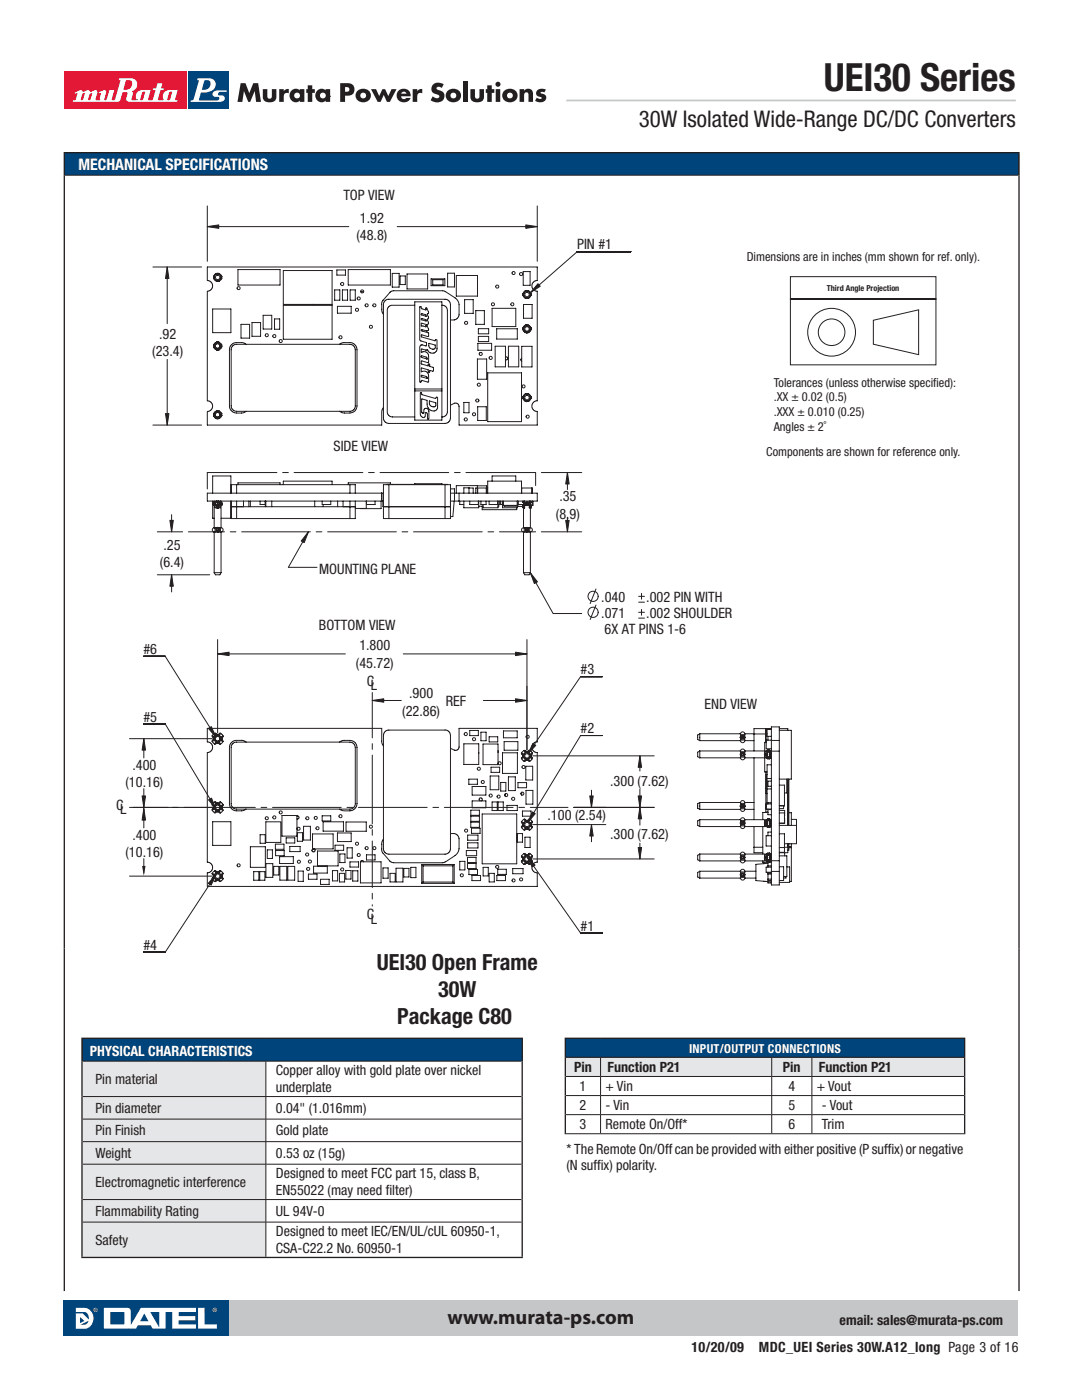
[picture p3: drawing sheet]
<svg xmlns="http://www.w3.org/2000/svg" width="216mm" height="279mm" viewBox="0 0 216 279" stroke-linecap="round" stroke-linejoin="round" font-family="sans-serif">
<defs><g id="words">
<text font-size="7.8" fill="#231f20" x="164.4" y="18.2">UEI30 Series</text>
<text font-size="4.6" fill="#231f20" x="127.5" y="25.3">30W Isolated Wide-Range DC/DC Converters</text>
<g font-size="4.4" fill="#231f20">
<text x="75.2" y="193.7">UEI30 Open Frame</text>
<text x="87.4" y="199">30W</text>
<text x="79.3" y="204.3">Package C80</text>
</g>
<text font-size="4.1" fill="#231f20" x="89.3" y="264.2">www.murata-ps.com</text>
<text font-size="3.2" fill="#fff" x="15.7" y="33.9">MECHANICAL SPECIFICATIONS</text>
<g font-size="2.9" fill="#231f20">
<text x="68.5" y="39.8">TOP VIEW</text>
<text x="71.1" y="47.9">(48.8)</text>
<text x="71.8" y="44.5">1.92</text>
<text x="115.2" y="49.8">PIN #1</text>
<text x="30.4" y="71">(23.4)</text>
<text x="31.8" y="67.6">.92</text>
<text x="66.6" y="90.1">SIDE VIEW</text>
<text x="111.6" y="100.1">.35</text>
<text x="110.9" y="103.5">(8.9)</text>
<text x="31.9" y="113.1">(6.4)</text>
<text x="32.6" y="109.7">.25</text>
<text x="63.7" y="114.5">MOUNTING PLANE</text>
<text x="63.6" y="125.7">BOTTOM VIEW</text>
<text x="120" y="120.2">.040</text>
<text x="120" y="123.4">.071</text>
<text x="129" y="120.2">.002 PIN WITH</text>
<text x="129" y="123.4">.002 SHOULDER</text>
<text x="28.6" y="130.5">#6</text>
<text x="71.7" y="129.8">1.800</text>
<text x="120.6" y="126.6">6X AT PINS 1-6</text>
<text x="71" y="133.2">(45.72)</text>
<text x="73.2" y="136.9">C</text>
<text x="74" y="137.8">L</text>
<text x="115.9" y="134.6">#3</text>
<text x="80.3" y="142.8">(22.86)</text>
<text x="81.6" y="139.4">.900</text>
<text x="89" y="141">REF</text>
<text x="140.6" y="141.5">END VIEW</text>
<text x="28.6" y="144">#5</text>
<text x="115.9" y="146.3">#2</text>
<text x="26.4" y="153.7">.400</text>
<text x="23.2" y="161.7">C</text>
<text x="25" y="157.1">(10.16)</text>
<text x="121.8" y="156.8">.300 (7.62)</text>
<text x="24" y="162.5">L</text>
<text x="26.4" y="167.7">.400</text>
<text x="109.3" y="163.7">.100 (2.54)</text>
<text x="121.8" y="167.4">.300 (7.62)</text>
<text x="25" y="171.1">(10.16)</text>
<text x="73.2" y="183.5">C</text>
<text x="74" y="184.3">L</text>
<text x="115.9" y="185.7">#1</text>
<text x="28.6" y="189.6">#4</text>
</g>
<text font-size="2.8" fill="#fff" x="17.9" y="210.7">PHYSICAL CHARACTERISTICS</text>
<g font-size="2.8" fill="#231f20">
<text x="55" y="214.6">Copper alloy with gold plate over nickel</text>
<text x="114.5" y="214">Pin</text>
<text x="121.2" y="214">Function P21</text>
<text x="156.2" y="214">Pin</text>
<text x="163.4" y="214">Function P21</text>
<text x="19" y="216.3">Pin material</text>
<text x="55" y="218">underplate</text>
<text x="115.6" y="217.7">1</text>
<text x="115.6" y="221.6">2</text>
<text x="120.8" y="217.7">+ Vin</text>
<text x="120.8" y="221.6">- Vin</text>
<text x="157.3" y="217.7">4</text>
<text x="157.3" y="221.6">5</text>
<text x="163" y="217.7">+ Vout</text>
<text x="164" y="221.6">- Vout</text>
<text x="19" y="222.1">Pin diameter</text>
<text x="19" y="226.6">Pin Finish</text>
<text x="55" y="222.1">0.04&quot; (1.016mm)</text>
<text x="55" y="226.6">Gold plate</text>
<text x="115.6" y="225.4">3</text>
<text x="120.8" y="225.4">Remote On/Off*</text>
<text x="157.3" y="225.4">6</text>
<text x="164" y="225.4">Trim</text>
<text x="19" y="231.1">Weight</text>
<text x="55" y="231.1">0.53 oz (15g)</text>
<text x="113" y="230.4">* The Remote On/Off can be provided with either positive (P suff</text>
<text x="113" y="233.5">(N suff</text>
<text x="119.1" y="233.5">i x) polarity.</text>
<text x="177.1" y="230.4">i x) or negative</text>
<text x="19" y="236.9">Electromagnetic interference</text>
<text x="55" y="235.2">Designed to meet FCC part 15, class B,</text>
<text x="55" y="238.6">EN55022 (may need f</text>
<text x="77" y="238.6">i lter)</text>
<text x="19" y="242.7">Flammability Rating</text>
<text x="55" y="242.7">UL 94V-0</text>
<text x="19" y="248.4">Safety</text>
<text x="55" y="246.7">Designed to meet IEC/EN/UL/cUL 60950-1,</text>
<text x="55" y="250.1">CSA-C22.2 No. 60950-1</text>
<text x="138" y="269.8">10/20/09</text>
<text x="151.4" y="269.8">MDC_UEI Series 30W.A12_long Page 3 of 16</text>
<text x="167.5" y="264.4">email: sales@murata-ps.com</text>
</g>
<g font-size="2.5" fill="#231f20">
<text x="149" y="52.1">Dimensions are in inches (mm shown for ref. only).</text>
<text x="154.4" y="77.1">Tolerances (unless otherwise specif</text>
<text x="186.2" y="77.1">ied):</text>
<text x="154.4" y="80.1">.XX ± 0.02 (0.5)</text>
<text x="154.4" y="83.1">.XXX ± 0.010 (0.25)</text>
<text x="154.4" y="86.1">Angles ± 2˚</text>
<text x="152.9" y="91.1">Components are shown for reference only.</text>
</g>
<text font-size="2.5" fill="#fff" x="137.5" y="210.2">INPUT/OUTPUT CONNECTIONS</text>
<text font-size="1.6" fill="#231f20" x="165" y="58.1">Third Angle Projection</text>
</g></defs>
<path d="M12.7 14.2h24.5v7.5h-24.5z" fill="#e31836"/>
<path d="M14.9 18.5l1-.5a.54 .54 0 0 1 .7 .4l.1-.1v.3l-.3 .1-.3 1.1 .2 .2 .3-.2 .3-1.1-.2-.1v-.3l.9-.3 .4 .4 .2-.1v.3l-.3 .1-.3 1.1 .2 .2a1.42 1.42 0 0 0 .5-1.5l-.1 .1v-.3l.8-.3a.4 .4 0 0 1 .4 .5l-.3 1.3 .1 .2h.7l.3-1.4h-.4l-.1-.2 1-.4a.4 .4 0 0 1 .5 .4l-.4 1.4 .2 .2 .3-.2 .5-1.8h1l-.5 1.8 .2 .2 .4-.1 1.1-3.8-.3-.1 .1-.4h2.4a1.33 1.33 0 0 1 1.2 1.2 1.33 1.33 0 0 1-1 1.4l.1 .5-.2 1.3 1-.1a1.3 1.3 0 0 1 1.1-1.9l1.6 .1-.2 .8-1-.1 .1-.5-.5 .1-.4 1.6h.5l.3-1.2 1 .1-.3 .9 .2 .2h.5a2.35 2.35 0 0 0 .8-1.8v-.2l-.5-.1v-.2l.6-.1 .4-1h.9l-.3 1 .6 .1v.1l-.2 .2h-.5l-.5 1.8 .2 .2 1-.1a1.29 1.29 0 0 1 1.1-1.9l1.6 .1-.2 .6h-.9v-.4l-.5 .1-.4 1.6h.4l.5-1.3h.9l-.3 1.1 .5 .2v.3h-9.4a.61 .61 0 0 1-.8-.7l.3-1-.2-.2h-.4v-.5h.3a1.11 1.11 0 0 0 1-.6 1.11 1.11 0 0 0-.1-1.2h-1l-.5 1.7 .3 .1v.5l-.5 .1-.4 1.4-.3 .4h-9.1l-.1-.1 .2-.2a.39 .39 0 0 0 .5-.4l.3-1-.2-.1-.3 .2z" fill="#fff"/>
<path d="M27.3 19.9h.1" fill="none" stroke="#231f20" stroke-width=".2"/>
<path d="M37.6 14.2h8.1v7.5h-8.1z" fill="#00447c"/>
<path d="M39.4 15.7v.3l.3 .1-1.1 3.7-.5 .2-.1 .3h5.9a.83 .83 0 0 0 .9-1l-.5-.2h-.6l-.2-.3a.46 .46 0 0 1 .5-.5h1.1l.2-.2h-1.9a.83 .83 0 0 0-.9 1l.5 .2h.5l.3 .3a.46 .46 0 0 1-.5 .5h-3.4l-.2-.3-.1 .3 .5-1.6 1-.1a1.75 1.75 0 0 0 1.9-1.9 1.23 1.23 0 0 0-1.2-.9zM40.8 16a1.11 1.11 0 0 1 1.1 .3l.1 .3a1.2 1.2 0 0 1-1.2 1.3l-.5-.1z" fill="#fff"/>
<path d="M65.8 19.2h.1" fill="none" stroke="#231f20" stroke-width=".2"/>
<g fill="#231f20">
<path d="M48 16.6h1l.7 2 .8-2h1l.6 3.7h-1l-.3-2.1-.9 2.1h-.4l-.8-2.1-.3 2.1h-1z"/>
<path d="M52.4 17.8h.9l.1 1.6 .4 .3 .4-.3v-1.6h.9v1.5a1.27 1.27 0 0 1-1.7 1.1 .98 .98 0 0 1-1-1.1z"/>
<path d="M55.7 17.8h.9v.4l.4-.3 .6-.1v.8h-.2a.64 .64 0 0 0-.8 .7v1h-.9z"/>
<path d="M61.4 17h.9v.8h.5v.7h-.5v1.8h-.9v-1.8h-.3v-.7h.3z"/>
<path d="M74 17.8h1l.7 1.4 .6-1.4h.5l.7 1.4 .6-1.4h1l-1.3 2.5h-.6l-.6-1.4-.7 1.4h-.5z"/>
<path d="M82.3 17.8h.9l.1 .4 .3-.3 .7-.1v.8h-.2a.64 .64 0 0 0-.9 .7v1h-.9z"/>
<path d="M86.3 17a1.75 1.75 0 0 1 2.2-.2l-.4 .8-.4-.3a.46 .46 0 0 0-.6 .3l.2 .3a1.27 1.27 0 0 1 1.2 .6 1.27 1.27 0 0 1 0 1.4 1.86 1.86 0 0 1-2.6 .1l.4-.8a.75 .75 0 0 0 1.4 0l-.4-.3a1.17 1.17 0 0 1-1.1-.6 1.17 1.17 0 0 1 .1-1.3z"/>
<path d="M92.4 16.2h.9v4.1h-.9z"/>
<path d="M93.9 17.8h.9v1.6l.4 .3 .4-.3 .1-1.6h.9v1.5a1.27 1.27 0 0 1-1.8 1.1 .98 .98 0 0 1-.9-1.1z"/>
<path d="M97.2 17h.9v.8h.5v.7h-.5v1.8h-.9v-1.8h-.3v-.7h.3z"/>
<path d="M103.7 17.8h.9v.3a.98 .98 0 0 1 1.1-.3 .98 .98 0 0 1 .7 1v1.5h-.9v-1.2a.5 .5 0 0 0-.5-.7l-.4 .3v1.6h-.9z"/>
<path d="M107.2 18l.9-.3 .8 .2-.3 .5h-.6l-.1 .2a.93 .93 0 0 1 1.1 1 .93 .93 0 0 1-1.2 .8l-1-.3 .3-.6 .2 .1a.52 .52 0 0 0 .8 0l-.1-.2a.85 .85 0 0 1-.9-.4 .85 .85 0 0 1 .1-1z"/>
<path d="M58.7 19.1a.6 .6 0 0 1 1.2 0 .6 .6 0 0 1-1.2 0zM58.3 18a1.3 1.3 0 0 0-.4 1.8 1.3 1.3 0 0 0 1.9 .3v.2h.9v-2.5h-.9v.2a1.15 1.15 0 0 0-1.5 0z"/>
<path d="M63.8 19.1a.6 .6 0 0 1 1.2 0 .6 .6 0 0 1-1.2 0zM63.4 18a1.3 1.3 0 0 0-.3 1.8 1.3 1.3 0 0 0 1.9 .3v.2h.9v-2.5h-.9v.2a1.15 1.15 0 0 0-1.6 0z"/>
<path d="M68.9 17.4h.1a.51 .51 0 0 1 .7 .4 .51 .51 0 0 1-.7 .5h-.1zM67.9 16.6v3.7h1v-1.2a1.53 1.53 0 0 0 1.8-.8 1.23 1.23 0 0 0-1.3-1.7z"/>
<path d="M71.9 19.1a.6 .6 0 0 1 1.2 0 .6 .6 0 0 1-1.2 0zM71.2 18.2a1.5 1.5 0 0 0 .7 2.2 1.5 1.5 0 0 0 2-.9 1.53 1.53 0 0 0-.8-1.7 1.53 1.53 0 0 0-1.9 .4z"/>
<path d="M80.2 18.5a.55 .55 0 0 1 .9 .2h-1zM79.4 18.2a1.43 1.43 0 0 0 .5 2.1 1.43 1.43 0 0 0 2-.8h-.9l-.2 .3a.55 .55 0 0 1-.8-.6h1.9a1.41 1.41 0 0 0-.8-1.5 1.41 1.41 0 0 0-1.7 .5z"/>
<path d="M89.9 19.1a.58 .58 0 0 1 1.1 0 .58 .58 0 0 1-1.1 0zM89.2 18.2a1.5 1.5 0 0 0 .6 2.2 1.5 1.5 0 0 0 2.1-.9 1.53 1.53 0 0 0-.8-1.7 1.53 1.53 0 0 0-1.9 .4z"/>
<path d="M98.9 17.8h.9v2.5h-.9zM98.9 16.8a.51 .51 0 0 1 1 0 .51 .51 0 0 1-1 0z"/>
<path d="M101.2 19.1a.58 .58 0 0 1 1.1 0 .58 .58 0 0 1-1.1 0zM100.5 18.2a1.5 1.5 0 0 0 .6 2.2 1.5 1.5 0 0 0 2.1-.9 1.53 1.53 0 0 0-.8-1.7 1.53 1.53 0 0 0-1.9 .4z"/>
</g>
<path d="M113 20.1h89.7" fill="none" stroke="#c5c6c8" stroke-width=".35"/>
<path d="M45.6 259.5h157.6v7.1h-157.6z" fill="#c5c6c8"/>
<path d="M12.7 259.5h33v7.1h-33z" fill="#00447c"/>
<g fill="#fff">
<path d="M39.5 261h1.3v3.3h2.5v.9h-3.8z" fill-rule="evenodd"/>
<path d="M22 261.8v2.5h2.8v-2.4zM30 261.9l1.8-.1v3.1zM28.8 262.2l-.8 1.5h1.6zM20.7 261h4.7a.67 .67 0 0 1 .7 .7v2.7l2-3.4h11v.9h-3.4v.8h3.3v.8h-3.3v.8h3.4v.9l-4.7-.1v-3.2h-1.3v3.2h-2.7l-.3-.6h-2.6l-.4 .6h-6.4z" fill-rule="evenodd"/>
<path d="M16 264.4l1.7-.8-.5 .7zM16 262.8v1.3l.8-.5zM15.1 261h1.8a2.12 2.12 0 0 1 1.8 2.1 2.12 2.12 0 0 1-1.8 2.1h-1.8v-3.1h1.4l1.2 1.3a1.32 1.32 0 0 0-.8-1.6h-1.8z" fill-rule="evenodd"/>
</g>
<g fill="#fff">
<path d="M19 261.3v.1h.2zM18.9 261.2l.3 .1-.1 .2 .2 .2-.3-.2-.1 .2zM18.7 261.4a.36 .36 0 0 0 .7 0 .36 .36 0 0 0-.7 0zM18.6 261.4a.45 .45 0 0 1 .9 0 .45 .45 0 0 1-.9 0z"/>
<path d="M42.7 261.3v.1h.2zM42.7 261.2h.3l-.1 .2 .1 .3-.2-.2-.1 .2zM42.5 261.4a.36 .36 0 0 0 .7 0 .36 .36 0 0 0-.7 0zM42.4 261.4a.45 .45 0 0 1 .9 0 .45 .45 0 0 1-.9 0z"/>
</g>
<path d="M12.8 30.5h190.5v4.5h-190.5z" fill="#00447c"/>
<path d="M12.7 30.5h190.8M12.8 30.6v227.1M203.3 30.6v227.1" fill="none" stroke="#231f20" stroke-width=".26"/>
<path d="M13 35h190.2" fill="none" stroke="#231f20" stroke-width=".2"/>
<path d="M16.4 207.2h87.8v4.6h-87.8z" fill="#00447c"/>
<path d="M16.4 211.8h36.6v7h-36.6zM16.4 218.8h36.6v4.5h-36.6zM16.4 223.3h36.6v4.5h-36.6zM16.4 227.8h36.6v4.5h-36.6zM16.4 232.3h36.6v7.1h-36.6zM16.4 239.4h36.6v4.5h-36.6zM16.4 243.9h36.6v7.1h-36.6z" fill="#e5e6e7"/>
<path d="M16.2 207.2h88.1M16.4 207.3v43.5M104.2 207.3v43.5M16.2 251h88.1" fill="none" stroke="#231f20" stroke-width=".26"/>
<g fill="none" stroke="#231f20" stroke-width=".2">
<path d="M157.7 55.2h29.1v4.5h-29.1zM157.7 59.7h29.1v13.1h-29.1zM174.3 63.9l9-2.1v9l-9-2.1zM16.5 211.8h87.6M16.5 218.8h87.6M53 211.8v7M53 218.9v4.4M16.5 223.3h87.6M16.5 227.8h87.6M16.5 232.3h87.6M16.5 239.4h87.6M53 223.4v4.4"/>
<path d="M53 227.9v4.4M53 232.4v7M53 239.4v4.5M16.5 243.9h87.6M53 243.9v6.9"/>
<circle cx="165.9" cy="66.3" r="4.8"/>
<circle cx="165.9" cy="66.3" r="2.66"/>
</g>
<path d="M112.8 207.2h79.7v3.8h-79.7z" fill="#00447c"/>
<path d="M112.8 211h7v3.8h-7zM119.8 211h34.2v3.8h-34.2zM154 211h8v3.8h-8zM162 211h30.5v3.8h-30.5z" fill="#e5e6e7"/>
<g fill="none" stroke="#231f20" stroke-width=".2">
<path d="M42.6 55.4h.1M42.6 55.2l.1 .1M42.6 55.5h.1M42.7 55.1h.1M42.7 55.3l.1 .2h-.2M42.7 55.3h-.1M42.7 55.3h.1M42.7 55.2h-.1M42.7 54.9l.1 .1M42.8 55.6h-.1M42.8 55.7h-.1M43 54.7l.1 .1"/>
<path d="M43.1 55.9l-.1 .1M43.2 54.6v.1M43.2 56.1v-.1l.1 .1M43.3 56.1h.1M43.3 56v.1M43.3 54.6h.1M43.3 54.5v.2M43.3 56.1l.1 .1M43.3 54.6v.1M43.3 56.1h.2M43.5 54.5v.2M43.6 54.5v.1"/>
<path d="M43.6 56.1h.1M43.6 56h-.1M43.6 54.6l-.3 .1M43.6 56v.1M43.6 56l.1 .1M43.6 56h.1M43.6 54.7h.1M43.7 54.6l-.1 .1M43.8 55.9v.1M43.8 54.7v.1M44 55.7h.1M44.1 55.2l.1 .3"/>
<path d="M44.1 55.6h.1M44.1 54.9l-.1 .1M44.1 55.2h.1M44.1 55.3h.1M44.1 55.4h.1M44.2 55.2h.1M44.2 55.5h.1M44.2 55.1h-.1M44.2 55.5h-.1M47.5 53.8h8.4v3.1h-8.4zM56.5 54h9.8v6.8h-9.8zM66.8 57.9h1v2h-1z"/>
<path d="M67.2 53.9h1.7v1h-1.7zM68.3 57.9h1.1v2h-1.1zM69.5 53.8h8.4v3.1h-8.4zM69.9 57.9h1v2h-1zM72 58.2h.6M76.4 59.9l-.2 .6v1.5l.3 .7M76.5 59.9l1.3-1.6 .6-.3h10.2l2.4 1.6 .6 1.1v2.1l-.2 .5-.5 .5-1 .1M78.3 54.6h1.3v2.7h-1.3zM79.8 55.1h1.1v1.7h-1.1zM81.2 54.7h4.1v3h-4.1zM86 55.6h2.8v1.4h-2.8zM86.3 55.8h2.1v1h-2.1z"/>
<path d="M89.3 54.5h1.4v2.8h-1.4zM91 55h4.3v4.1h-4.3zM92.7 59.8h1.7v2.7h-1.7zM104.3 58.8h.2M104.3 58.9h.2M104.4 58.9h.1M104.4 58.5l.1 .1M104.4 54.2h1.4v2.7h-1.4zM104.4 58.7l.1 .2M104.4 58.7h-.1M104.4 58.7h.1M104.5 58.4h.1"/>
<path d="M104.5 58.6l-.1 .1M104.5 59h-.1M104.5 59h.1M104.5 58.6h.1M104.6 59.1l-.1 .1M104.7 58.1l.1 .1M104.8 59.4l-.1 .1M104.9 58v.1M104.9 59.4v.1M104.9 59.4h.1M104.9 58.1h.1M105 59.5h.1"/>
<path d="M105 59.5v.1M105 59.4v.2M105 58h.1M105.1 58l-.1 .1M105.1 59.5v.1M105.1 58v.1M105.1 59.5h.1M105.1 59.5l.1 .1M105.1 58h.1M105.2 58v.1M105.3 58h-.1M105.3 59.5h.1"/>
<path d="M105.3 59.4l-.1 .1M105.3 59.5v.1M105.3 58v.1M105.4 59.4v.1M105.4 59.4h.1M105.4 58.1h.1M105.4 58v.1M105.5 59.4v.1M105.5 58.1v.1M105.7 59.1l.1 .1M105.8 58.6l.1 .1M105.8 58.6h.1"/>
<path d="M105.8 58.7h.1M105.8 58.4h-.1M105.8 58.8h.2M105.9 58.7l-.1 .2h.1M105.9 58.6h.1M105.9 58.9h.1M105.9 58.5l-.1 .1M105.9 58.9l-.1 .1h.1M42.4 61.7h3.7v4.7h-3.7zM42.6 69h.1M42.6 69.2h.1M42.7 68.8l.1 .4h-.2"/>
<path d="M42.7 68.9h.1M42.7 68.9h-.1M42.7 69.2h.1M42.7 68.7h.1M42.8 69.3h-.1M42.8 68.9h-.2M42.9 69.4l-.1 .1M43 68.4l.1 .1M43.1 69.6l-.1 .2M43.2 68.3v.1M43.2 68.4h.1M43.2 68.3h.1"/>
<path d="M43.2 69.7v.1M43.2 69.7h.1M43.3 69.8h.1M43.3 69.8v.1M43.3 69.7v.2M43.3 68.3v.1M43.3 68.3h.1M43.3 68.3h.2M43.4 69.7v.2M43.5 68.3v.1M43.5 68.3l.1 .1M43.5 68.2v.1"/>
<path d="M43.5 69.7v.1M43.5 68.3h.1M43.6 68.3h.1M43.6 68.3v.1M43.6 69.8h.1M43.6 69.7l-.3 .1M43.6 69.7v.1M43.6 68.4h.1M43.7 69.7v.1M43.7 68.3l-.1 .1M43.7 69.7h.1M43.8 69.6v.1"/>
<path d="M43.8 68.4v.1M44 69.4h.1M44.1 68.9v.1M44.1 68.8h.1M44.1 69.2h.1M44.1 69.2l.1 .1M44.1 69h.1M44.1 68.9h.1M44.1 68.7h-.1M44.1 69.1h.1M44.1 69.1v.1M44.1 69v.1"/>
<path d="M44.2 68.9h.1M44.2 69.2h.1M44.2 68.8h-.1M48.1 64.7h1.7v2.8h-1.7zM49.1 68.7l-.7-.3h-1.5l-.7 .4-.4 .6v11.8l.4 .8 .6 .4h1.5l.8-.3M50.3 64.4h1.7v2.7h-1.7zM52.5 62.9h1.7v2.8h-1.7zM54.8 63.6h1v2.1h-1zM56.5 60.9h9.8v6.8h-9.8zM62.4 60.7l.3 .1M67.3 61.1h2.8v1.4h-2.8zM68.7 68.4l1.7 .1 .5 .4 .3 .6v11.5l-.3 .9-.7 .5h-1.7l-.7-.3"/>
<path d="M68.7 68.4l-.6 .1-.3 .2M69.8 68.7l.8 .3 .3 .8v11.2M69.8 68.7l-23.1 .1-.3 .3-.3 .5v11.6l.4 .6 .7 .3h22.6l.8-.3 .3-.8M76.8 60.1l.6-.4h11.6l.5 .3 .3 .3 .1 .5v22.6l-.2 .6-.4 .4-.5 .1h-11.2l-.6-.2-.4-.4-.1-23.3zM82.8 60.9h-4.7l-.5 .3-.3 .6v20.7l.3 .4 .5 .3h4.7M82.8 60.2h5.4v23.6h-5.4zM82.8 77.6h5.4M82.8 78h5.4M84.1 74.9l1 .3 .1 .3-1.1-.3zM84.1 62.7l.8 .1 .1 .3-.9-.2zM84.1 71l1 .3 .1 .3-1.1-.3zM84.1 63.6l.8 .2 .1 .2-.8-.2z"/>
<path d="M84.2 65.8h-.1l.1 .2 1.3 .4v.7l-.1 .1-1.3-.4v.4l2.7 .8 .1-.2 .3 .1v1.9l-.4 .6-.7 .1-.5-.2-.3-.5-.4 .1-.8-.2v.6l.4-.1h.5l.4 .4 .1 .5v1.2l-1.3-.3-.1 .6 1.3 .4v-.3h.3l.1 .4 .7 .3v.6l-.7-.1M84.2 64.5h-.1v.6l.2-.1 .7 .2v-.2l.1-.1 .4 .8-.3 .4-1-.3M85.2 75.5h.1M85.2 71.6h.1M85.5 64.3l-.2 .5-1.1-.3M85.5 62.2v.3l-.3 .2 .3 .8-.3 .3 .3 .5M85.5 62.2l-.4-.7h-.2l.1 .4-.8-.3-.2-.4h-.2v6.6l.2 .2 1.1 .4v.6l-1-.2-.3 .4v7h.2l.1-.3 1.4 .3-.1-1.7-.6-.4-.7 .1v-.7l1.3 .3v.4l.2 .1 .1-.4M85.7 73.9h.1M86.8 68.9l-1.2-.4v.6l.3 .5M86.8 68.9h.1M86.9 68.9v.4M86.9 69.3l-.3 .4-.7-.1"/>
<path d="M88.2 60.9l.7 .3 .4 .8v20.2l-.4 .7-.7 .3M94.9 62h1.7v2.7h-1.7zM95.3 71.6h1.8v4.1h-1.8zM95.4 68.5h2.7v1.4h-2.7zM95.4 65.6h2.1v1h-2.1zM95.4 67.1h2.1v1.1h-2.1zM95.5 79.8v.2M95.8 70.4h.3M97.3 74.4h6.8v9.7h-6.8zM98.2 61.5h4.7v3.7h-4.7zM98.8 69.1h2.1v4.1h-2.1zM99.1 65.6h4.1v2.1h-4.1z"/>
<path d="M100.9 71.2l.3 .1 .1 .3-.2 .2h-.3M101.5 69.1h2v4.1h-2zM104.1 71.5l-.2 .3 .2 .3M104.1 69.1h2.1v4.1h-2.1zM104.3 79.4h.2M104.3 65.7h.2M104.3 79.2h.2v.3M104.3 79.5h.2M104.3 65.5h.2v.3M104.3 65.8h.2M104.4 79.2h.1M104.4 79.5h.1"/>
<path d="M104.4 65.5h.1M104.4 65.8h.1M104.4 79.1h.1M104.4 65.4h.1M104.5 78.9l.1 .1M104.5 65.2l.1 .1M104.5 79.3h-.2M104.5 65.6h-.2M104.5 60.8h1.7v2.7h-1.7zM104.5 79.6h-.1M104.5 65.8l-.1 .1M104.5 79.1h.1"/>
<path d="M104.5 79.6h.1M104.5 65.4h.1M104.5 65.8h.1M104.6 79.7h-.1M104.6 66h-.1M104.7 78.7l.1 .1M104.7 64.9l.1 .1M104.8 79.9l-.1 .2M104.8 66.2l-.1 .1M104.9 64.9v.1M104.9 78.6v.1M104.9 80v.1"/>
<path d="M104.9 66.3v.1M104.9 80h.1M104.9 66.3h.1M104.9 78.7h.1M104.9 65h.1M105 66.4h.1M105 66.3l.1 .1M105 64.8v.1M105 66.3v.1M105 78.6h.1M105 80v.1M105 78.5v.2"/>
<path d="M105.1 66.4h.1M105.1 64.8v.1M105.1 66.3v.1M105.1 78.6v.1M105.2 66.3h.1v.1M105.2 64.8v.1M105.2 78.5v.2M105.3 78.5v.1M105.3 64.8v.1M105.3 66.4h.1M105.3 78.6l-.3 .1M105.3 64.9l-.3 .1"/>
<path d="M105.3 64.8v.2M105.4 80v.1M105.4 66.3v.1M105.4 80h.1M105.4 66.3h.1M105.4 78.7h.1M105.4 65h.1M105.4 64.9v.1M105.4 78.6v.1M105.5 79.9v.1M105.5 66.2v.1M105.5 78.7v.1"/>
<path d="M105.5 64.9v.1M105.7 79.7h.1M105.7 66h.1M105.8 79.2l.1 .1M105.8 79.6h.1M105.8 65.5l.1 .1M105.8 65.8l.1 .1M105.8 79.1h.1M105.8 65.4h.1M105.8 65.8h.1M105.8 79.5h.1M105.8 79.2h.1"/>
<path d="M105.8 65.5h.1M105.8 79.3h.1M105.8 78.9l-.1 .1M105.8 65.6h.1M105.8 65.2l-.1 .1M105.8 79.4h.2M105.8 65.7h.2M105.9 65.6l-.1 .2h.1M105.9 79.3l-.1 .2h.1M105.9 79.2h.1M105.9 79.5h.1M105.9 65.5h.1"/>
<path d="M105.9 65.8h.1M105.9 65.4h-.1M105.9 79.1h-.1M42.4 98.4v-3.4h3.7v3.4M42.6 82.7h.1M42.6 82.9h.1M42.6 83h.1M42.7 82.5l.1 .5-.2-.1M42.7 82.6h.1M42.7 82.6l-.1 .1M42.7 83h.1M42.7 82.4h.1"/>
<path d="M42.8 83h-.1M42.8 82.6h-.2M42.9 83.1l-.1 .1M43 82.1l.1 .1M43.1 83.4l-.1 .1M43.2 82v.1M43.2 82.1h.1M43.2 83.4v.1M43.2 83.4h.1M43.3 83.5h.1M43.3 83.5v.1M43.3 83.4v.2"/>
<path d="M43.3 82.1h.1M43.3 82v.1M43.3 82.1h.2M43.4 83.5v.1M43.5 82.1h.1M43.5 82v.1M43.5 83.5v.1M43.5 82l.1 .1M43.6 82h.1M43.6 82v.1M43.6 83.5h.1M43.6 83.4l-.3 .1"/>
<path d="M43.6 82.1h.1M43.7 83.4v.1M43.7 82l-.1 .1M43.7 83.4h.1M43.8 83.4v.1M43.8 82.1v.1M44 83.1l.1 .1M44.1 82.6v.1M44.1 82.5v.1M44.1 82.9h.1M44.1 83h.1M44.1 82.7h.1"/>
<path d="M44.1 82.6h.1M44.1 82.4h-.1M44.1 82.8v.1M44.1 82.7v.1M44.1 82.8h.1M44.2 82.6h.1M44.2 82.9h.1M44.2 82.5l-.1 .1M46.1 98.4v-1.7h24.8v1.7M47.2 96.7v1.7M47.5 96.7v-.3h8.4v.3M55.3 94.3h-13.9v3.3"/>
<path d="M56.4 94.3h1.1M56.5 96.7v-.7h9.8v.7M58.7 94.3h13.7M69.8 96.7v1.7M73.5 94.3h1.2M75.8 94.3h13.7M76.2 98.4v1.6M76.5 96.7h13.4v6.8h-13.4zM76.5 98.4h-35.1v1.6h35.1M77.6 96.7v6.8M77.9 96.7v-.3h-8.4v.3M78.3 96.7h.1"/>
<path d="M82.8 96.7v-.2h5.4v.2M82.8 96.7h-5.5M85 82.3l.3 .4M85.1 81.5l.5 .4-.1 1.7-.2-.1v-.8M85.1 81.5l-.5 .1-.1 .9-.3-.1v-2.8l1 .3v1l.2 .5 .6 .5 .6 .1M86.4 81.2l-.6-.3-.1-.9 1.3 .4-.1 .7-.5 .1M86.6 82l.4-.1 .3-.5v-2l-.3-.1-.1 .2-2.7-.7-.1-.4h-.2v4.4l.1 .2 .3 .3h.4l.2-.2v-.7l.1-.1M88.2 96.7h1.1M88.2 96.7h.1M88.8 96.7v6.8M89.9 80.9l1-.5 .4 .1 .2 .4 .1 3.9h15.6v-2.7l-.7-.3-.4-.5 .1-.5 .2-.5 .8-.3v-21.9l-.7-.3-.4-.6 .1-.4 .2-.5 .8-.3v-2.7h-65.8v2.7l.7 .3 .3 .8-.3 .7-.7 .3v21.9l.7 .3 .3 .8-.3 .7-.7 .3v2.7h34.8v-2.7l.3-.7M89.9 98.4h17.3v1.6h-17.3"/>
<path d="M89.9 97.6h.8v2.4M90.7 94.3h1.1M91 98.4v-1.5h4.3v1.5M91.6 98.4v1.6M92.6 98.4v-1h1.8v1M92.6 80.3h1v2.1h-1zM93 94.3h13.9v2.6M93.6 97.4v1M95.3 97h1.8v1.4M95.3 97.4h-.4v1M95.3 81.2h1.7v2.7h-1.7zM95.3 98.4v-1h1.7v1"/>
<path d="M97.1 97.4h.2M97.1 97.6h.2M97.3 98.4v-2.4h6.8v2.4M98.2 96v-1h4.7v1M104.1 98.4v-1h2.1v1M105 80.1h.1M105 80l.1 .1M105.1 80.1v.1M105.1 80v.1M105.1 80.1h.1M105.2 80h.1v.1M105.3 80.1h.1"/>
<path d="M108 94.3h8.1M113.2 94.3v3.4M31.4 114.7h10.4M31.4 106.1h5.1M34.2 102.7v3.4M34.2 114.7v3.4M37.6 106.1h7.2M42.4 100v3.4h.3M42.5 100.7l.2 .1M42.5 100.4v.3M42.5 100.4h.2M42.5 100.7h.2"/>
<path d="M42.6 100.7l.1 .1M42.7 100.7h.1M42.7 100.4v.3M42.7 100.8v.1M42.7 100.8h.1M42.7 100.3h.1M42.7 100.3v.1M42.7 100.3l-.1 .1M42.7 100.7l.1 .1M42.7 100.7v.1M42.7 100.4h.1M42.7 105.3h.3"/>
<path d="M42.7 100.2l-.2 .2M42.7 100.9h.1M42.7 100.2h.1M42.7 100.2l.7 .2M42.7 105.2l.1 .1M42.7 105.3h.1M42.7 100.2v.1M42.7 100v.2M42.7 114.3h1.4M42.7 100.9v4.3M42.7 114.3l.3 .4h.9l.2-.4M42.8 105.3a.44 .44 0 0 0-.4 .5 .44 .44 0 0 0 .4 .4l-.1 8.1"/>
<path d="M42.8 100.3l-.1 .1M42.9 100.3v.5M42.9 100.8v.5l.5 .1M42.9 100v.3M43 100.3v.5M43 105.3l-.1 .6 .1 .3 .2-.2M43 105.3l.2 .2M43.2 100v.3M43.2 100.8v.5M43.2 105.5l-.1 .4 .2 .1M43.2 106l.2 .2 .3-.2M43.2 105.5l.2-.2 .3 .2"/>
<path d="M43.2 105.5h.1M43.2 105.5v.5M43.2 106h.1M43.3 100.2h.3l-.3 .1zM43.3 100v.3M43.3 100.8v.5M43.3 106l.2 .2 .1-.2M43.3 105.5v.5M43.4 100.7l.2 .2M43.4 100.7l.2 .1M43.4 100.7l-.7 .2M43.4 100v.4"/>
<path d="M43.4 101.4h.1M43.4 100.4h.1M43.4 105.2l.3 .3M43.5 100v.4M43.5 100.7v.7M43.6 100.9v.4M43.6 105.5h.1M43.6 105.5l-.2-.2-.1 .2M43.6 105.5v.5M43.6 101.3l-.1 .1M43.6 100.3l-.1 .1M43.6 100.8l.5 .1"/>
<path d="M43.6 101.2h-.3v.1h.3M43.6 100.8v.1M43.6 101.3h.1M43.6 100v.3M43.6 101l-.3-.1 .1-.1v.6M43.7 105.5v.4l-.1 .1M43.7 106l-.3 .2M43.7 106h-.1M43.7 105.5v.5M43.7 106h.1M43.7 105.5h-.1M43.7 100v.3"/>
<path d="M43.7 100.8v.5M43.8 105.3l.2 .4-.2 .5M43.8 105.3l-.1 .2M43.8 105.3a.5 .5 0 0 1 .7 .4l-.2 .4-.5 .1-.1-.2M43.9 100.3v.5M44 100v1.3h-.4M44 100.3l.2 .1M44.1 106.2h.1M44.1 100.2l.1 .1M44.1 100.9h.1M44.1 100.2h.1M44.1 100.2l-.5 .1"/>
<path d="M44.1 100v.2M44.1 100.9v4.4M44.1 106.2v8.1M44.2 100.8l-.1 .1M44.2 100.7l-.2 .1M44.2 100.4h.1M44.2 100.3l.1 .1M44.2 100.3v.1M44.2 100.7v.1M44.2 100.3h.1M44.2 100.7h.1M44.2 100.4v.3"/>
<path d="M44.2 100.8h.1M44.3 100.7l-.1 .1M44.3 100.4v.3M45.9 106.1h1.2M46.1 100v3.4h-2M46.1 100v3.5h24.8v-2.4h-1.1M47.2 100v3.5M48.2 106.1h13.7M48.6 100v1.1M49.7 100v1.1M50 100v1.1M51.9 100v.7h1"/>
<path d="M52.9 100v1.1M53 100v1.1M54.2 100v1.1M62.8 100v1.1M63.1 106.1h1.1M64.3 100v.7h1.7v-.7M64.5 100.7v.4M65.4 106.1h13.7M67.4 100v1.1M68.5 100v1.1M69.8 100v3.5M70.9 100v1.1h-24.8"/>
<path d="M73.1 100v1.5h-2.2M73.1 100v.7h1.7v-.7M76 100v1.5h-4.1M76.4 100l.1 1.1M76.5 101.1h13.4M80.2 106.1h1.2M82.5 106.1h13.7M90.6 100l-.2 3.1h-.5M91.7 100v.7h.9M92.6 100v1.3h2.9v-1.3M93.7 100v.7h1.7v-.7M95.5 101h.9"/>
<path d="M96 100v.7h1v-.7M96.2 101v.7h6.9v-.4M97.4 106.1h1.1M97.6 100v.7h1.7v-.7M99.4 100v1.3h-3v-.6M99.4 100.7h.9M99.5 100.7v.3h-.1M99.7 106.1h7.2M99.7 100v.7M99.9 100v.7M100.3 100v1.3h2.9v-.3M100.5 100v.9h2.7v-.9"/>
<path d="M103.2 101.1h1.1M103.3 100.7h1.2M103.4 100l-.1 1h-2.7v-.1M104.3 101.2l.1 .1M104.3 101v.2M104.3 101.2h.1M104.3 101h.1M104.3 100.2l.1 .1M104.3 100.2h.1M104.3 100v.2M104.4 100.7v.1M104.4 101.2h.1"/>
<path d="M104.4 101v.2M104.4 100.8h.2M104.4 100.8l-.1 .2M104.4 101.3h.1M104.4 100.8h.1M104.4 101.3l.1 .1M104.4 101.2l.2 .1M104.4 101.2v.1M104.4 100.3l.1 .1M104.4 100.9v.1M104.4 100.2h.1M104.4 100v.2"/>
<path d="M104.4 105.3h.3M104.5 101.4h.1M104.5 100.7h.1M104.5 100.4h.1M104.5 105.3a.42 .42 0 0 0-.4 .5 .42 .42 0 0 0 .4 .4v8.1M104.5 100.7l.6 .2M104.5 100.2l.1 .1M104.5 100.2l-.1 .1M104.5 114.3h1.3M104.5 100.7l-.1 .1M104.5 101.4v3.9M104.5 100.4v.3"/>
<path d="M104.5 114.3l.2 .4h.9l.2-.4M104.5 100.3v.1M104.6 100v1.3M104.7 100.8v.5l-.2 .1M104.7 100v.3M104.7 105.3a.47 .47 0 0 0 .1 .8l.1-.1M104.7 105.3l.2 .2M104.9 100.3v.5M104.9 105.5l-.1 .4 .2 .1M104.9 106a.21 .21 0 0 0 .2 .2 .21 .21 0 0 0 .3-.2M104.9 105.5a.21 .21 0 0 1 .2-.3 .21 .21 0 0 1 .3 .3M104.9 105.5h.1"/>
<path d="M104.9 105.5v.5M104.9 106h.1M105 100.3v.5M105 100.3h.3v.1zM105 106l.1 .2 .2-.2M105 105.5v.5M105.1 100.3v.4M105.1 100.2v.1M105.1 100.8v.1M105.1 100.2l-.7 .1M105.1 100.9h.1M105.1 100.2h.1"/>
<path d="M105.1 100.7v.1M105.1 100.7h-.1l.1 .1M105.1 100.7l.2 .1h-.2M105.2 100.2v.7M105.2 100.2l.1 .1M105.3 106h.1M105.3 105.5v.5M105.3 100.8l-.1 .1M105.3 105.5h.1M105.3 105.5l-.2-.2-.1 .2M105.3 100.3l.5 .1M105.3 100.3v.5"/>
<path d="M105.4 105.5l.1-.1 .4-.1 .3 .2-.1 .5-.3 .2M105.4 105.5l.1 .4-.2 .1M105.4 105.5v.5M105.4 105.5h-.1M105.4 100.3v.5M105.5 105.3l.1 .1a.5 .5 0 0 1-.1 .8l-.1-.2M105.6 100.8v.5l.2 .1M105.6 100v.3M105.7 100v1.3M105.7 100.8l.3 .2M105.8 106.2v8.1M105.8 101.4h.1"/>
<path d="M105.8 100.4h.1M105.8 100.7h.1M105.8 100.7l-.5 .1M105.8 100.7l.1 .1M105.8 100.2l.1 .1M105.8 100.2l-.1 .1M105.8 101.4v3.9M105.8 100.4v.3M105.9 100.3l-.1 .1M105.9 100.2h-.1M105.9 100v.2M105.9 100.2h.1"/>
<path d="M105.9 101.3l-.1 .1M105.9 100.8l.1 .2M105.9 100.8v.5M105.9 101.3h.1M105.9 100.8h.1M106 100.2l-.1 .1M106 100v.2M106 101.2l-.3 .1M106 101.2l-.1 .1M106 101v.2M106.3 100v.9h-.3M108 106.1h8.1"/>
<path d="M113.2 103.2v2.9M42.3 148l.6 .5M42.3 146.8l.1 .3 .4 .1M42.4 147.7l-.1 .3M42.5 147.5h.2M42.5 147.5l.2 .1M42.6 147.3l-.1 .2M42.6 147.3h.1M42.6 147.6h.1M42.7 147.6h.1M42.7 147.2h-.1M42.7 147.3v.3"/>
<path d="M42.7 147.2v.1M42.7 147.2l-.1 .1M42.7 147.2h.1M42.7 147.3h.1M42.8 147.6l-.4 .1M42.8 147.6h.1M42.8 147.2h.1M42.8 147.8l-.5 .2M42.9 146.3l-.5 .5 .5 .3M42.9 146.3l.2 .1M42.9 146.3l.2 .5M43.1 148l-.2 .5"/>
<path d="M43.1 146.4l.1 .4M43.2 148.2h.1M43.2 148.1h.1M43.2 148.1l-.1 .4h-.2M43.2 148.2l.1 .1M43.2 148.1v.1M43.2 148.2h.3M43.2 146.8h.1M43.3 146.7h.1M43.3 146.6l-.1 .1M43.3 148.1v.2M43.3 148.3h.2"/>
<path d="M43.4 146.6l-.1 .1M43.4 146.6v.1M43.4 146.6h.1M43.5 148.2v.1M43.5 148.1v.1M43.5 146.6l.1 .1M43.5 146.6v.2M43.6 148.1l-.1 .1M43.6 148.2l-.1 .1M43.6 148.2h.1M43.6 148.1l.1 .4h.3M43.6 146.7l-.3 .1"/>
<path d="M43.6 146.6l.1 .1M43.6 146.7v.1M43.6 148.1h.1M43.7 146.8a.31 .31 0 0 1 0-.4 .31 .31 0 0 1 .3 0l.5 .5M43.7 146.8h.1M43.7 148.2h-.1M43.8 148l.2 .5M44 146.4l-.2 .4M44 147.8l.5 .2M44.1 147.6l.3 .2 .1 .2M44.1 147.3l.1 .1M44.1 147.6h.1"/>
<path d="M44.1 147.2h.1M44.1 147.4h.1M44.1 147.5h.2M44.2 147.4h.1M44.2 147.3l.1 .1M44.2 147.4v.2M44.2 147.6v.1M44.2 147.2v.1M44.3 147.5l-.1 .1M44.3 147.4v.1M44.5 148l-.5 .5M44.5 146.9v.2l-.4 .1"/>
<path d="M44.5 146.9l-.5 .2M49.1 148.1l-.7-.3h-1.6l-.6 .4-.4 .8v11.8l.4 .6 .7 .4h1.5l.7-.3M67.8 148.1l.7-.3h1.7l.8 .5 .2 .9v11.6l-.4 .6-.7 .4h-1.5l-.8-.3M76.5 148.8l-.3-.8v-2.6h-34.8v2.7l.7 .2 .3 .8-.3 .8-.7 .3v21.9l.7 .3 .3 .7-.3 .8-.7 .3v2.7h65.8v-2.7l-.7-.3-.4-.6 .1-.5 .2-.4 .8-.3v-21.9l-.7-.3-.4-.6 .1-.5 .2-.4 .8-.3v-2.7h-15.6l-.1 3.9-.2 .4-.4 .1-1-.5M88.8 145.7l.7 .2 .3 .4 .1 .5-.1 23-.4 .5-.6 .2-11.7-.1-.4-.3-.2-.5v-22.8l.1-.5 .3-.3 .5-.3h11.4M92.6 148.4h2.9v4.2h-2.9zM93.5 155.5h1.8v1h-1.8zM93.7 145.8h1.7v1h-1.7zM94.2 159.8h2.8v1.4h-2.8zM94.2 157h2.8v1.7h-2.8zM95.5 150.2v.2M95.6 159.6l.1-.3h.4l.1 .3-.1 .2"/>
<path d="M95.6 159.6l.2 .2M96 146.1h1v1.7h-1zM96.4 148.5h3v4.1h-3zM97.6 147h1.7v1.1h-1.7zM97.8 154.9h1.7v2.7h-1.7zM98 153.1h1.7v1h-1.7zM99.4 149.8v.4M99.9 156.2h1v1.7h-1zM100.3 150.2h2.9v4.2h-2.9zM100.5 145.9h2.7v1.3h-2.7zM100.6 148h2.7v1.7h-2.7zM100.9 158.4v.5"/>
<path d="M101.5 155h1.3v2.8h-1.3zM103.4 156.2h1.7v1h-1.7zM104.1 151.4l.5 .5 .2-.5M104.1 150.3v.2l.4 .1-.1 .1M104.1 150.3l.5 .2M104.1 158.1v.6M104.3 150.9l.1 .1M104.3 150.8h.1M104.3 150.8v.1M104.3 150.9h.1M104.4 151v.1M104.4 150.6v.1"/>
<path d="M104.4 150.7l-.1 .1M104.4 151h.1M104.4 150.9h.1M104.4 150.9l.1 .1M104.4 150.8v.1M104.4 150.7v.1M104.5 150.8h-.1M104.5 151.1l-.4 .1v.2M104.5 151.1h.1M104.6 151.2l-.5 .2M104.6 149.8l-.5 .5M104.6 149.8h.2l.1 .4"/>
<path d="M104.6 149.8l.2 .5M104.9 151.6h.1M104.9 152.9h1.4v2.8h-1.4zM104.9 150.2h.1M104.9 151.5l-.1 .4h-.2M104.9 151.5h.1M105 157.7h1.3v2.8h-1.3zM105 150.1l.1-.1v.1M105 151.6l.1 .1M105 150.1h.1M105 151.5v.1M105 151.6h.1"/>
<path d="M105 150.1h-.1M105.1 150.1h.2M105.1 150.1l-.1 .1M105.1 151.6v.1M105.1 150.1v.1M105.1 151.5v.1M105.1 150h.1M105.1 151.7h.1M105.2 150l.1 .1M105.2 150v.2M105.2 151.5v.2M105.3 151.5l-.2 .1"/>
<path d="M105.3 151.6l-.1 .1M105.3 150.1v.1M105.3 151.6h.1M105.3 150.1h.1M105.4 151.5l.1 .3M105.4 150.2h.1M105.4 151.5h.1M105.4 151.6h-.1M105.5 151.8l.2 .1M105.5 151.4l.2 .5M105.7 149.8l.5 .5M105.7 149.7a.33 .33 0 0 0-.3 .5"/>
<path d="M105.7 149.8l-.2 .5M105.7 151.2l.5 .2-.5 .5M105.8 151.1l.4 .1v.2M105.8 150.6h.1M105.8 151.1h.1M105.8 150.7l.1 .1M105.8 151h.1M105.8 150.8h.1M105.9 150.7h.1M105.9 150.8h.1M105.9 150.8v.2M105.9 150.7l.1 .1"/>
<path d="M105.9 150.6v.1M105.9 151v.1M106 150.9h-.2M106 150.9l-.1 .1M106 150.8v.1M106.1 150.5l-.3 .1M106.2 150.3l-.1 .2M106.2 150.3l-.5 .2M139.6 149.9v1.3M139.6 149.9h8.2M139.6 149.9l-.4 .2v.9l.4 .2M139.6 146.4h8.1"/>
<path d="M139.6 146.4l-.4 .3v.9l.4 .2M139.6 146.4v1.4M147.7 146.4h.1M147.7 147.1l.2 .3M147.8 150.2l.1 .1M147.8 146.7l.1 .2M147.8 150.2l.4-.2 .4 .2M147.8 146.7l.3-.1 .5 .1M147.8 151v.2a.41 .41 0 0 0 .4 .4 .41 .41 0 0 0 .4-.4v-.2M147.8 151.2h-8.2M147.8 147.5a.52 .52 0 0 0 .4 .7l.2-.1 .2-.3M147.8 146.4v.3"/>
<path d="M147.8 149.9v.3M147.8 149.9l.1-.3 .5-.1 .2 .7M147.8 146.5a.4 .4 0 0 1 .4-.4 .4 .4 0 0 1 .4 .4M147.8 147.8h-8.2M147.8 147.5h.1M147.9 150.7l.1 .1M147.9 150.7v.1M147.9 150.4l-.2 .1 .2 .2M147.9 147l-.2 .1 .2 .2M147.9 147.3v.1M147.9 150.4h.5M147.9 147h.1"/>
<path d="M147.9 147.3h.6M147.9 150.8l-.1 .1a.51 .51 0 0 0 .8 .1M147.9 150.3a.21 .21 0 0 0-.2 .3 .21 .21 0 0 0 .2 .2M147.9 150.3v.1M147.9 146.9l-.2 .2 .2 .3M147.9 147.4h.1M147.9 146.9v.1M147.9 150.3h.6M147.9 150.8h.6M147.9 146.9h.5M148 150.3h.3l.1 .1M148 150.3v.1"/>
<path d="M148 150.7h.4M148 147.4l-.2 .1a.56 .56 0 0 0 .8 0M148 146.9h.4M148 146.9v.1M148 147.3v.1M148 147.4h.5M148 147h.4M148.4 150.7l-.1 .2-.3-.1M148.4 150.7v.1M148.4 147.3l-.2 .2-.2-.1M148.4 146.9v.1M148.4 150.8h.1"/>
<path d="M148.4 150.3l.3 .2-.1 .2-.2 .1M148.4 150.3v.1M148.4 150.4l.2 .1-.1 .2M148.4 147.4l.2 .1M148.5 147h.1l.1 .2-.3 .2M148.5 147.3l-.1 .1M148.5 147l.1 .1-.1 .2M148.5 147h-.1M148.5 150.3h-.1M148.5 150.8l.1 .2M148.6 150.2l-.1 .1M148.6 146.7l-.2 .2"/>
<path d="M148.6 151.2h.1M148.6 147.8h1.9M148.6 146.4v.3M148.6 147.5v.3M148.7 149.9h-.1M148.7 146.4l-.1 .1M148.7 147.1l-.3 .3M148.7 149.9h4.3M148.7 151.2h4.3M148.7 146.4l4.4 .1M150.5 151.2v12.4M152.5 150.5h.1"/>
<path d="M152.5 150.7h.1M152.5 150.5v.2M152.6 150.5l.1-.1v.3l-.1-.1h.5M152.6 150.6l-.1 .1M152.6 150.5h.5M152.6 150.3h.5M152.6 150.8h.5M152.6 150.7h.5M152.6 151.2v2.9h.5M152.6 148.2h.3M152.8 147.8h.1M152.8 145.4v2.8"/>
<path d="M152.8 154.1v8.1M152.9 157.3h.2M152.9 148.2h-.3v1.7M153 151.2l.1 .1M153 151.2h.1M153 149.9h.1M153 149.9l.1 .5M153.1 157.5h.8M153.1 155.4h.8M153.1 154.6h-.2v3.8h.2M153.1 150.5l-.1-.1v.3l.1-.1M153.1 150.6l.1 .1"/>
<path d="M153.1 150.4l.1 .1M153.1 149.8l-.1 .1M153.1 149.8h.1M153.1 151.1l.1 .2M153.1 151.3l.1 .1M153.1 150.5v.1M153.1 150.4l-.6 .1M153.1 150.1h.5M153.1 151h.5M153.1 151.3h.1M153.2 150.5h-.1M153.2 150.7l-.2 .5"/>
<path d="M153.2 150.5v.2M153.2 149.8l-.1 .2M153.2 151.3v.1M153.2 149.8h.1M153.2 149.7l-.1 .1M153.2 149.8h.3M153.2 149.7v.1M153.2 151.3h.3M153.2 149.7h.3M153.2 151.4h.3M153.2 147v.7M153.5 149.7l.1 .1"/>
<path d="M153.5 149.8h.1M153.5 149.7v.1M153.5 151.3v.1M153.5 149.8l.1 .2M153.5 151.3h.1M153.6 150.5h.1M153.6 150.7l.1 .5M153.6 150.5v.2M153.6 150.5l.1-.1v.3l-.1-.1M153.6 150.6v.1M153.6 150.4v.1M153.6 151.1l-.1 .2"/>
<path d="M153.6 149.8h-.1M153.6 149.8l.1 .1M153.6 150.5v.1M153.6 150.5h.3M153.6 150.6h.3M153.6 150.7h.3M153.6 150.4h.3M153.6 151.3l-.1 .1M153.6 151.3h.1M153.6 150.3h.3M153.6 150.8h.3M153.6 149.8h.1"/>
<path d="M153.7 151.2l-.1 .1M153.7 149.9l-.1 .5M153.7 151.2h.1M153.7 149.9h.2M153.7 151.2h.2M153.7 149.9h.1M153.9 150h-1.3v1.1h1.3M153.9 145.6h-.8v1.4h.8M153.9 152.6h-.8v7.8M153.9 145.5l-.7 .1M153.9 155.9h-.7v1h.7M153.9 149.9h1.6"/>
<path d="M153.9 145.4h-3.4v4.5M153.9 145.1h1.6v31.5h-1.6zM153.9 147.8h1.6M153.9 147.7h-1v1.7h1M155.5 145.8h2.4v9.7h-2.4M155.5 145.4h1.7v.4M155.5 156.7h1v4.1h-1M157 155.5v2.8h-.5M157.2 155.5v9.2M157.3 155.5v9.2M157.4 155.5v9.2M42.3 175.4l.6 .5"/>
<path d="M42.3 174.3l.1 .2 .4 .1M42.3 161.7l.6 .5M42.3 160.5l.1 .3 .4 .1M42.3 174.3l.5 .2M42.4 175.2l-.1 .2M42.4 161.4l-.1 .3M42.4 164h3.7v4.7h-3.7zM42.5 174.9l.2 .1M42.5 161.2h.2M42.5 161.2l.2 .1M42.5 174.9h.2M42.5 174.8h.2"/>
<path d="M42.5 174.8v.1M42.6 161.1l-.1 .1M42.6 161.1h.1M42.6 175l.1 .1M42.6 161.3l.1 .1M42.7 174.7l-.2 .1M42.7 174.7h.1M42.7 175h.1M42.7 161.3h.1M42.7 174.6l-.1 .1M42.7 160.9l-.1 .1M42.7 174.9h.1"/>
<path d="M42.7 174.9l.1 .1M42.7 161.1v.2M42.7 174.8v.1M42.7 174.7v.1M42.7 160.9v.2M42.7 160.9l-.1 .2M42.7 160.9l.1 .1M42.7 174.8h.1M42.7 161v.1M42.8 175.1l-.4 .1M42.8 161.3l-.4 .1M42.8 175.1h.1"/>
<path d="M42.8 174.6h.1M42.8 161.3h.1M42.8 160.9h.1M42.8 175.2l-.5 .2M42.8 161.5l-.5 .2M42.9 173.8l-.6 .5M42.9 173.8h.2l.1 .4 .1-.1M42.9 173.8l.2 .5M42.9 160l-.5 .5 .5 .3M42.9 160l.2 .1M42.9 160l.2 .5M43.1 161.7l-.2 .5"/>
<path d="M43.1 175.4l-.2 .5M43.1 160.1l.1 .4M43.2 161.9h.1M43.2 175.6l.1 .1M43.2 161.8h.1M43.2 161.8l-.1 .4h-.2M43.2 161.9l.1 .1M43.2 161.8v.1M43.2 160.5h.1M43.2 161.9h.3M43.3 175.6l-.1-.1-.1 .4h-.2M43.3 175.6l.1 .1"/>
<path d="M43.3 175.6h.1M43.3 174.1h-.1M43.3 160.4h.1M43.3 160.4h-.1M43.3 161.8v.2M43.3 174.1h.3M43.3 174.1v-.1v.1M43.3 174.1v.1M43.3 175.5v.1M43.3 162h.2M43.4 160.3l-.1 .1M43.4 160.3v.1"/>
<path d="M43.4 175.7h.1M43.4 174h.1M43.4 160.3h.1M43.5 161.9v.1M43.5 174l.1 .2M43.5 161.8v.1M43.5 174v.2M43.5 175.5v.2M43.5 160.3l.1 .2M43.5 160.3v.2M43.6 161.8l-.1 .1M43.6 161.9l-.1 .1"/>
<path d="M43.6 161.9h.1M43.6 175.5l-.3 .1M43.6 175.6l-.1 .1M43.6 175.6h.1M43.6 174.1h.1M43.6 161.8l.1 .4h.3M43.6 160.4l-.3 .1M43.6 160.4h.1M43.6 161.8h.1M43.6 175.5l.1 .4h.3M43.6 174.2h.1M43.6 175.5h.1"/>
<path d="M43.7 160.5a.31 .31 0 0 1 0-.3 .31 .31 0 0 1 .3-.1l.5 .5M43.7 160.5h.1M43.7 161.9h-.1M43.7 175.6l-.1 .1M43.8 161.7l.2 .5M43.8 175.4l.2 .5M44 173.8l.5 .5M44 173.7l-.3 .1-.1 .4M44 173.8l-.2 .5M44 160.1l-.2 .5M44 175.2l.5 .2M44 161.5l.5 .2"/>
<path d="M44.1 161.4l.3 .1 .1 .2M44.1 174.7l.1 .1M44.1 161l.1 .1M44.1 161.3h.1M44.1 160.9h.1M44.1 174.8h.1M44.1 161.1h.1M44.1 161.2h.2M44.2 161.1h.1M44.2 161l.1 .1M44.2 161.1v.2M44.2 174.8v.2"/>
<path d="M44.2 174.7h.1M44.2 174.8h.1M44.2 175l-.1 .1 .4 .1v.2M44.2 174.7l.1 .1M44.2 174.6v.1M44.2 161.3v.1M44.2 175v.1M44.2 160.9v.1M44.3 174.9h-.2M44.3 174.9l-.1 .1M44.3 161.2l-.1 .1M44.3 161.1v.1"/>
<path d="M44.3 174.8v.1M44.5 161.7l-.5 .5M44.5 175.4l-.5 .5M44.5 174.3l-.1 .2-.3 .1M44.5 174.3l-.5 .2M44.5 160.6v.2l-.4 .1M44.5 160.6l-.5 .2M50 169h2.9v4.1h-2.9zM50.6 174h1.1v1.7h-1.1zM51.8 174h1.1v1.7h-1.1zM51.9 166.6h1v1.7h-1zM53 164h3v4.1h-3z"/>
<path d="M53.1 172.4h1.3v2.7h-1.3zM53.3 169.6h1.1v1.7h-1.1zM54.6 172.9h1v1.7h-1zM54.9 168.5h1.8v1h-1.8zM55 169.7h1.7v1.1h-1.7zM55.8 171h2.7v1.3h-2.7zM55.8 172.9h1.4v2.8h-1.4zM56.3 162.8h3v4.1h-3zM57.1 167.2h1.7v1h-1.7zM57.4 172.9h1.4v2.8h-1.4zM57.8 168.9h2.1v1.1h-2.1zM59.2 162.9h.3l.2 .2-.2 .3h-.2"/>
<path d="M59.3 166.2h1.1v1.7h-1.1zM59.5 173.8h1v2.1h-1zM60.6 164.9h1.3v2.7h-1.3zM61.5 174.5h1.8v1h-1.8zM62.4 166.4h4.1v3h-4.1zM62.4 169.5h.3M62.6 172.9h2.7v1.3h-2.7zM62.7 169.4l.2 .3-.3 .3-.4-.2 .3-.4M63.4 169.8h4.1v3h-4.1zM64 175.5h1.7v1h-1.7zM64.3 162.8h1.7v1h-1.7zM64.5 164h4v1.9h-4z"/>
<path d="M66.3 173.7h1.1v2.1h-1.1zM66.9 168.7h1.7v1h-1.7zM67.3 166.2h2.8v1.8h-2.8zM67.7 174.3h1.1v1.7h-1.1zM67.8 170.4h1v1.7h-1zM69 173.7h1v1.7h-1zM69 164h4.1v1.9h-4.1zM69.3 169.2h1v2h-1zM69.8 172h1.7v1h-1.7zM70.4 173.8h1v2h-1zM70.9 160.4v-11.2l-.1-.5-.5-.5-.5-.1h-22.8l-.5 .2-.3 .4-.1 11.9 .3 .5 .4 .3 23 .1 .8-.3 .3-.8M71.9 172h4.1v4.2h-4.1z"/>
<path d="M72 172l.2-.3 .4 .3M73.1 170.6h1.7v1h-1.7zM76.4 173.2h1v2.1h-1zM76.5 170.3l1.4 1.6 .7 .3M76.5 167.5l-.3 .7v1.4l.2 .7M77.8 174.3h1.1v1.7h-1.1zM79 173.3h1.4v2.7h-1.4zM80.6 173.3h1v1.7h-1zM82 173.1h1v2.1h-1zM84.2 172.5l.2 .3M84.2 172.5v3.8M84.2 176.3h6.4"/>
<path d="M84.2 172.5h6.4M84.4 172.8h6M84.4 172.8v3.2M84.4 176l-.2 .3M84.4 176h6M88.9 172l-.6 .2h-9.7M89.9 166.4h1l.5 .5 .2 .5v2M90.4 176l.2 .3M90.4 172.8v3.2M90.6 172.5l-.2 .3M90.6 172.5v3.8M91.6 169.4l-.2 .7-.4 .5-2.1 1.4"/>
<path d="M91.7 171.9h1.1v1.7h-1.1zM93 169.7h2.1v1.1h-2.1zM93.3 171.1h1.7v1h-1.7zM93.3 172.3h1.7v1h-1.7zM93.3 168.2h2.1v1h-2.1zM93.3 166.7h2.1v1h-2.1zM93.6 173.5h1.7v1h-1.7zM93.9 164.1h1.8v1h-1.8zM93.9 162.9h1.8v1h-1.8zM93.9 161.7h1.8v1h-1.8zM94.1 165.3h1.7v1h-1.7zM94.2 174.7h1.7v1h-1.7z"/>
<path d="M96.2 162.4h6.9v10h-6.9zM96.4 173.1h1v1.7h-1zM97.6 174.3h1v1.7h-1zM98.2 160h1v1.8h-1zM99.1 174.7h1.8v1h-1.8zM99.3 173.5h1.7v1h-1.7zM99.4 160h1v1.8h-1zM101.2 160.7h2v1.1h-2zM102.3 173.3h2.1v1.1h-2.1zM103.2 166.4h1.1v1.7h-1.1zM104.1 172l.5 .5 .2-.5M104.1 170.9v.2l.4 .1"/>
<path d="M104.1 165.1l.5 .5 .2-.4M104.1 164v.2l.4 .2h-.1M104.1 170.9l.5 .2M104.1 164l.5 .2M104.1 171.7v.3M104.3 161.9h1.7v1h-1.7zM104.3 171.5l.1 .1M104.3 171.4h.1M104.3 164.5h.1M104.3 171.5h.1M104.3 164.5v.1M104.3 171.4v.1"/>
<path d="M104.4 164.7v.1M104.4 171.6v.1M104.4 164.4l-.1 .1M104.4 164.7h.1M104.4 164.3v.1M104.4 171.2h.1M104.4 171.2l-.1 .2M104.4 171.6h.1M104.4 171.5h.1M104.4 171.5l.1 .1M104.4 164.6l.1 .1M104.4 164.6h-.1l.1 .1"/>
<path d="M104.4 164.5v.1M104.4 171.4v.1M104.4 171.2v.2M104.4 164.4v.1M104.5 171.3l-.1 .1M104.5 164.5h-.1M104.5 164.8l-.4 .1v.2M104.5 171.6l-.3 .1M104.5 171.2h.1M104.5 171.6h.1M104.5 164.8h.1M104.6 171.8l-.5 .2"/>
<path d="M104.6 164.9l-.5 .2M104.6 170.3l-.5 .6M104.6 170.3l.2 .1 .1 .4M104.6 163.5l-.5 .5M104.6 163.5h.2l.1 .4M104.6 170.3l.2 .5M104.6 163.5l.2 .5M104.7 167.1h1.1v2h-1.1zM104.9 165.3l.1 .1M104.9 172.2h.1M104.9 170.8h.1M104.9 163.9h.1"/>
<path d="M104.9 172.1l-.1 .3-.2 .1M104.9 165.2l-.1 .4h-.2M104.9 172.1h.1M104.9 165.2h.1M105 170.7l.1-.1v.1M105 172.2l.1 .1M105 163.8l.1-.1v.1M105 165.3l.1 .1M105 163.8h.1M105 165.2v.1M105 170.7h.1M105 172.1v.1"/>
<path d="M105 172.2h.1M105 165.3h.1M105 163.8h-.1M105 170.6l-.1 .1M105.1 170.7h.2M105.1 170.7l-.1 .1M105.1 172.2v.1M105.1 163.8h.2M105.1 163.8l-.1 .1M105.1 165.3v.1M105.1 163.8v.1M105.1 165.2v.1"/>
<path d="M105.1 170.7v.1M105.1 172.1v.1M105.1 170.6h.1M105.1 172.3h.1M105.1 163.7h.1M105.1 165.4h.1M105.2 170.6l.1 .1M105.2 163.7l.1 .1M105.2 163.7v.2M105.2 165.2v.2M105.2 170.6v.2M105.2 172.1v.2"/>
<path d="M105.3 172.1l-.2 .1M105.3 172.2l-.1 .1M105.3 165.2l-.2 .1M105.3 165.3l-.1 .1M105.3 163.8v.1M105.3 165.3h.1M105.3 170.7v.1M105.3 172.2h.1M105.3 163.8h.1M105.3 170.6l.1 .1M105.4 172.1l.1 .3 .2 .1M105.4 165.2l.1 .4"/>
<path d="M105.4 172.1h.1M105.4 170.8h.1M105.4 163.9h.1M105.4 165.2h.1M105.4 165.3l-.1 .1M105.4 172.2h-.1M105.5 165.5l.2 .1M105.5 170.8l.2-.5 .5 .6M105.5 172l.2 .5M105.5 165.2l.2 .4M105.7 170.3a.33 .33 0 0 0-.3 .5M105.7 163.5l.5 .5"/>
<path d="M105.7 163.5a.33 .33 0 0 0-.3 .4M105.7 163.5l-.2 .5M105.7 171.8l.5 .2-.5 .5M105.7 164.9l.5 .2-.5 .5M105.8 171.6l.4 .2v.2M105.8 164.8l.4 .1v.2M105.8 171.2h.1M105.8 164.4h.1M105.8 171.6h.1M105.8 164.8h.1M105.8 164.4l.1 .1M105.8 164.7h.1"/>
<path d="M105.8 171.2l.1 .2M105.8 171.3l.1 .1M105.8 164.5h.1M105.9 171.4h.1M105.9 164.4h.1M105.9 164.5h.1M105.9 171.2h.1M105.9 164.5v.2M105.9 171.4v.2M105.9 171.2l.1 .2M105.9 164.4l.1 .1M105.9 164.3v.1"/>
<path d="M105.9 164.7v.1M105.9 171.6v.1M106 171.5h-.2M106 171.5l-.1 .1M106 164.6l-.2 .1M106 164.6l-.1 .1M106 164.5v.1M106 171.4v.1M106.1 171.1l-.3 .1M106.1 164.3l-.3 .1M106.2 170.9l-.1 .2M106.2 164l-.1 .2"/>
<path d="M106.2 170.9l-.5 .2M106.2 164l-.5 .2M139.6 171.8h8.1a.43 .43 0 0 0 .5 .4 .43 .43 0 0 0 .4-.4h4.4M139.6 170.4h8.1l.1 .3M139.6 163.6h8.2M139.6 170.4l-.4 .3v.9l.4 .2M139.6 160.2h8.1M139.6 160.2l-.4 .2v.9l.4 .2M139.6 163.6l-.4 .2v.9l.4 .3M139.6 160.2v1.3M139.6 163.6v1.4M139.6 170.4v1.4"/>
<path d="M139.6 173.9v1.3M147.7 173.9h.1M147.7 160.2h.1M147.7 160.9l.2 .2M147.7 173.9h-8.1l-.4 .2v.9l.4 .2M147.8 170.7v.2M147.8 174.2l.1 .1M147.8 160.5l.1 .2M147.8 163.9l.1 .2M147.8 170.7l.4-.1 .4 .1M147.8 174.2l.4-.2 .4 .2M147.8 160.5l.3-.2 .5 .2"/>
<path d="M147.8 163.9l.4-.2 .4 .2M147.8 175.2a.41 .41 0 0 0 .4 .4 .41 .41 0 0 0 .4-.4M147.8 175.2h-8.2M147.8 161.3a.52 .52 0 0 0 .4 .6h.2l.2-.4M147.8 164.7v.3a.41 .41 0 0 0 .4 .4 .41 .41 0 0 0 .4-.4v-.3M147.8 164.9l-8.2 .1M147.8 160.1v.4M147.8 163.6v.3M147.8 171.5v.3M147.8 173.9v.3M147.8 175v.3M147.8 170.4l.1-.3 .3-.1 .2 .1 .2 .3"/>
<path d="M147.8 173.9l.1-.3 .3-.1 .5 .4M147.8 160.2a.4 .4 0 0 1 .4-.4 .4 .4 0 0 1 .4 .4M147.8 161.5h-8.2M147.8 163.6l.1-.3 .5-.1 .2 .7M147.8 161.2h.1M147.8 170.9h.1M147.9 174.7l.1 .1M147.9 174.7v.1M147.9 174.4l-.2 .1 .2 .2M147.9 160.7l-.2 .2 .2 .1M147.9 161v.1M147.9 174.4h.5"/>
<path d="M147.9 160.7h.1M147.9 161h.6M147.9 171.3h.1M147.9 171l-.2 .1 .2 .2M147.9 164.4l.1 .1M147.9 164.4v.1M147.9 164.1l-.2 .2 .2 .1M147.9 171h.5M147.9 164.1h.5M147.9 171.3l-.1 .2a.53 .53 0 0 0 .8 0M147.9 174.8l-.1 .1a.51 .51 0 0 0 .8 .1M147.9 164.5l-.1 .1a.51 .51 0 0 0 .8 .1"/>
<path d="M147.9 170.9a.21 .21 0 0 0-.2 .2 .21 .21 0 0 0 .2 .2M147.9 170.9v.1M147.9 174.3a.21 .21 0 0 0-.2 .3 .21 .21 0 0 0 .2 .2M147.9 174.3v.1M147.9 160.7l-.2 .1 .2 .3M147.9 161.1h.1M147.9 164.1a.21 .21 0 0 0-.2 .2 .21 .21 0 0 0 .2 .2M147.9 164.1h.1M147.9 171.3h.6M147.9 170.9h.6M147.9 174.3h.6M147.9 174.8h.6"/>
<path d="M147.9 160.7h.5M147.9 164.1h.6M147.9 164.5h.6M148 171.3h.4M148 161.1l-.2 .1a.56 .56 0 0 0 .8 .1M148 170.9l.3-.1 .1 .2M148 174.3h.3l.1 .1M148 160.7h.4M148 164.1l.3-.1 .1 .1M148 160.7h.1M148 161v.1M148 164.1h.1"/>
<path d="M148 170.9v.1M148 174.3v.1M148 174.7h.4M148 161.1h.5M148 164.4h.4M148.4 174.7l-.1 .2-.3-.1M148.4 174.7v.1M148.4 161l-.2 .2-.2-.1M148.4 171.3l-.1 .1-.3-.1M148.4 171.3h.1M148.4 164.4l-.1 .2-.3-.1M148.4 164.4v.1"/>
<path d="M148.4 160.7h.1M148.4 171l.2 .1-.1 .2M148.4 161.1l.2 .2M148.4 171.3l.1 .1M148.4 170.9l.3 .2-.1 .2h-.2M148.4 170.9v.1M148.4 174.8h.1M148.4 174.3l.3 .2-.1 .2-.2 .1M148.4 174.3v.1M148.4 174.4l.2 .1-.1 .2M148.4 164.5h.1M148.4 164.1l.3 .1-.1 .2-.2 .1"/>
<path d="M148.4 164.1h.1M148.4 164.1l.2 .2-.1 .1M148.5 160.7h.1l.1 .2-.3 .2M148.5 161l-.1 .1M148.5 160.7l.1 .1-.1 .2M148.5 160.7h-.1M148.5 171.4l.1 .1M148.5 174.8l.1 .2M148.5 164.5l.1 .2M148.5 170.9h-.1M148.5 174.3h-.1M148.5 164l-.1 .1"/>
<path d="M148.6 170.7l-.1 .2M148.6 174.2l-.1 .1M148.6 160.5l-.2 .2M148.6 163.9l-.1 .1M148.6 170.5h4.5l.1 .6M148.6 175.2h2.2M148.6 164.9l4.4 .1M148.6 161.5h1.9M148.6 160.1v.4M148.6 161.3v.2M148.6 170.4v.3M148.6 171.5v.3"/>
<path d="M148.6 173.9v.3M148.6 175v.3M148.7 160.2h-.1M148.7 160.9l-.3 .2M148.7 173.9h2.1M148.7 160.2h1.8M150.5 169.1h1.7M150.5 165v5.2h1.7M152.2 171.8v.3h1.7M152.2 165v5.4M152.4 175.9h.5M152.4 172.1v.3"/>
<path d="M152.4 175.9h.1M152.5 171.1h.1M152.5 164.2h.1M152.5 164.2v.2M152.5 171.1v.1M152.5 171.2l.1 .1M152.5 164.4h.1M152.6 171.4h.5M152.6 170.9h.5M152.6 171.1l.1-.1v.3l-.1-.1h.5M152.6 171.1l-.1 .1M152.6 164.2l.1-.1v.3l-.1-.1h.5"/>
<path d="M152.6 164.2h.5l-.1-.1v.3l.1-.1M152.6 164.2l-.1 .2M152.6 164.1l-.1 .1M152.6 171.1h.5M152.6 164.5h.5M152.6 164h.5M152.6 164.4v.4h1.3M152.6 171.3v.3h1.3M152.6 171h.5M152.6 171.3h.5M152.6 164.4h.5M152.6 164.1h.5"/>
<path d="M152.8 162.1h.4M153 171.8l.1 .1M153 165h.1M153 171.8h.1M153 163.6h-4.4M153 163.6h.1M153 170.4v.1M153 163.6l.1 .5M153.1 160.2h.8M153.1 170.4h.1M153.1 171.7l.1 .2M153.1 171.9l.1 .1"/>
<path d="M153.1 171.9h.1M153.1 170.4h-.1M153.1 163.5l-.1 .1M153.1 165l.1 .1M153.1 171.1l-.1-.1v.3l.1-.1M153.1 171.2h.1M153.1 171.3l-.1 .5M153.1 164.3l.1 .1M153.1 164.1l.1 .1M153.1 164.4l-.1 .6M153.1 163.5h.1M153.1 164.9l.1 .1"/>
<path d="M153.1 165h.1M153.1 171.1v.1M153.1 170.7h.5M153.1 171.6h.5M153.1 163.8h.5M153.1 164.7h.5M153.2 171.1h-.1M153.2 171.2l-.1 .1M153.2 164.2l-.1 .1M153.2 164.4h-.1M153.2 164.2v.2M153.2 171.1v.1"/>
<path d="M153.2 170.4l-.1 .1M153.2 171.9v.1M153.2 163.5l-.1 .2M153.2 165v.1M153.2 170.4h.1M153.2 170.3l-.1 .1M153.2 170.3v.1M153.2 170.4h.3M153.2 171.9h.3M153.2 170.3h.3M153.2 172h.3M153.2 163.4l-.1 .1"/>
<path d="M153.2 163.5h.1M153.2 163.5h.3M153.2 160.2v.2M153.2 161.5v1.1h.7M153.2 163.4v.1M153.2 165.1h.1M153.2 172.1v1M153.2 174.1v1.6h.7M153.2 175.9v.3h.7M153.2 174.4h.7M153.2 165.1h.3M153.2 163.4h.3"/>
<path d="M153.2 175.5h.7M153.2 161.6h.7M153.2 174.2h.7M153.2 172.8h.7M153.2 172.3l-2.4 .2v3.2l3.1 .3M153.2 162.2h-1v1.4M153.5 170.3l.1 .1M153.5 163.4l.1 .1M153.5 170.4h.1M153.5 163.5h.1M153.5 163.4v.1M153.5 165.1h.1"/>
<path d="M153.5 170.3v.1M153.5 171.9v.1M153.5 170.4l.1 .1M153.5 171.9h.1M153.5 163.5l.1 .2M153.5 165v.1M153.5 165h.1M153.6 171.1h.1M153.6 171.2v.1M153.6 164.2h.1M153.6 164.4h.1M153.6 164.2v.2"/>
<path d="M153.6 171.1v.1M153.6 171.7l-.1 .2M153.6 170.4h-.1M153.6 170.4l.1 .1M153.6 171.9l-.1 .1M153.6 170.4h.1M153.6 163.5l.1 .1M153.6 165l-.1 .1M153.6 171.1l.1-.1v.3l-.1-.1M153.6 171.2h.1M153.6 171.3l.1 .5M153.6 164.2l.1-.1v.3l-.1-.1"/>
<path d="M153.6 164.3v.1M153.6 164.1v.1M153.6 164.4l.1 .6M153.6 164.9l-.1 .1M153.6 163.5h-.1M153.6 171.1h.3M153.6 171.2h.3M153.6 171.4h.3M153.6 170.9h.3M153.6 164.2v.1M153.6 165h.1M153.6 171.9h.1"/>
<path d="M153.6 164.2h.3M153.6 164.5h.3M153.6 164h.3M153.6 163.5h.1M153.6 171h.3M153.6 171.3h.3M153.7 171.8l-.1 .1M153.7 165h-.1M153.7 163.6l-.1 .5M153.7 171.8h.1M153.7 165h.1M153.7 171.8h.2"/>
<path d="M153.7 163.6h.2M153.7 165h.2M153.7 163.6h.1M153.7 170.4v.1M153.9 170.6h-1.3l-.1 .5M153.9 170.4l-.3 .1v.6M153.9 164.3h-.3M153.9 163.8h-1.3v.3M153.9 166.1h-.7v.7M153.9 164.4h-.3M153.9 164.1h-.3M153.9 171.8h1.6"/>
<path d="M153.9 173.9h1.6M153.9 160.4h-1v1.1h1M153.9 166.8h-1v2h1M153.9 173.1h-1v1h1M155.5 166.4h1v3.7h-1M155.5 173h.9v2.7h-.9M155.5 169.1h1M155.5 161.7h1.1l-.1 1.1M155.5 164.7h3.4M155.5 162.2h1v2.1h-1M155.5 170.8h1.5v4.1h-.6M156.4 160.8v.6h-.9"/>
<path d="M156.5 163.3l.1 1h-1.1M156.5 169.1h.7M156.6 170.2v.6M156.8 174.9v.3h-.4M157 173h.6v3.1h-2.1M157.2 168.4v1.8h-1.7M157.3 168.4l-.1 .6M157.4 162.2h.5v2.5M157.4 169.2h.5v6.7h-.3M157.4 168.4v1.3h-.2M157.9 163.5h1v4.9h-2.4M157.9 168.4v.6h-.5"/>
<path d="M112.9 211h79.5M119.8 211.1v3.7M119.8 214.9v3.7M119.8 218.7v3.7M154 211.1v3.7M154 214.9v3.7M154 218.7v3.7M162 211.1v3.7M162 214.9v3.7M162 218.7v3.7M192.4 214.8h-79.5M192.4 218.6h-79.5"/>
<path d="M119.8 222.5v3.7M154 222.5v3.7M162 222.5v3.7M192.4 222.5h-79.5M192.6 226.3h-79.9"/>
<circle cx="43.4" cy="55.3" r=".68"/>
<circle cx="43.4" cy="55.3" r=".8"/>
<circle cx="43.4" cy="55.3" r=".44"/>
<circle cx="47.6" cy="57.5" r=".3"/>
<circle cx="68.3" cy="56.7" r=".31"/>
<circle cx="71.6" cy="59.6" r=".3"/>
<circle cx="72.3" cy="58.2" r=".31"/>
<circle cx="99.2" cy="57.2" r=".31"/>
<circle cx="102.5" cy="54.5" r=".3"/>
<circle cx="104" cy="54.7" r=".31"/>
<circle cx="105.1" cy="58.8" r=".68"/>
<circle cx="105.1" cy="58.8" r=".8"/>
<circle cx="105.2" cy="58.8" r=".44"/>
<circle cx="43.4" cy="69.1" r=".46"/>
<circle cx="43.4" cy="69" r=".69"/>
<circle cx="43.4" cy="69.1" r=".8"/>
<circle cx="53.2" cy="66.9" r=".31"/>
<circle cx="54.7" cy="67.1" r=".31"/>
<circle cx="56" cy="68.1" r=".31"/>
<circle cx="67.9" cy="67.3" r=".31"/>
<circle cx="71.2" cy="61.8" r=".31"/>
<circle cx="73.2" cy="60.9" r=".3"/>
<circle cx="74" cy="65.2" r=".3"/>
<circle cx="74.7" cy="60.9" r=".3"/>
<circle cx="93" cy="64.4" r=".31"/>
<circle cx="95.2" cy="79.9" r=".31"/>
<circle cx="95.6" cy="76.8" r=".31"/>
<circle cx="95.9" cy="70.6" r=".31"/>
<circle cx="97.9" cy="71.4" r=".31"/>
<circle cx="98.4" cy="60.7" r=".31"/>
<circle cx="102.2" cy="60.7" r=".31"/>
<circle cx="104.5" cy="77.1" r=".31"/>
<circle cx="105.1" cy="65.6" r=".68"/>
<circle cx="105.1" cy="79.3" r=".68"/>
<circle cx="105.1" cy="79.3" r=".8"/>
<circle cx="105.1" cy="65.6" r=".8"/>
<circle cx="105.2" cy="65.6" r=".44"/>
<circle cx="105.2" cy="79.4" r=".44"/>
<circle cx="43.4" cy="82.8" r=".46"/>
<circle cx="43.4" cy="82.8" r=".69"/>
<circle cx="43.4" cy="82.8" r=".8"/>
<circle cx="92.9" cy="83.7" r=".31"/>
<circle cx="94.6" cy="82.7" r=".31"/>
<circle cx="105.3" cy="83.2" r=".31"/>
<circle cx="43.4" cy="147.4" r=".69"/>
<circle cx="43.4" cy="147.4" r=".46"/>
<circle cx="92.9" cy="146.5" r=".31"/>
<circle cx="94.6" cy="147.5" r=".31"/>
<circle cx="95.5" cy="153.4" r=".31"/>
<circle cx="96.3" cy="156.1" r=".31"/>
<circle cx="97.9" cy="158.8" r=".31"/>
<circle cx="99.5" cy="159" r=".31"/>
<circle cx="99.7" cy="152.3" r=".31"/>
<circle cx="101" cy="158.7" r=".31"/>
<circle cx="102.4" cy="159.4" r=".31"/>
<circle cx="104.2" cy="158.4" r=".31"/>
<circle cx="104.5" cy="153.1" r=".31"/>
<circle cx="105.1" cy="150.9" r=".68"/>
<circle cx="105.2" cy="150.9" r=".45"/>
<circle cx="105.3" cy="147" r=".31"/>
<circle cx="43.4" cy="161.1" r=".69"/>
<circle cx="43.4" cy="161.1" r=".46"/>
<circle cx="43.4" cy="174.9" r=".68"/>
<circle cx="43.4" cy="174.9" r=".45"/>
<circle cx="47.6" cy="172.7" r=".31"/>
<circle cx="53.2" cy="163.3" r=".31"/>
<circle cx="54.7" cy="163.1" r=".31"/>
<circle cx="56" cy="162.1" r=".3"/>
<circle cx="59.6" cy="165.4" r=".3"/>
<circle cx="59.6" cy="172" r=".31"/>
<circle cx="61.3" cy="170.5" r=".3"/>
<circle cx="61.3" cy="163.3" r=".31"/>
<circle cx="61.5" cy="173.4" r=".31"/>
<circle cx="61.8" cy="171.9" r=".31"/>
<circle cx="63" cy="163.2" r=".31"/>
<circle cx="63.4" cy="165.3" r=".31"/>
<circle cx="67.9" cy="162.9" r=".31"/>
<circle cx="68.3" cy="173.5" r=".31"/>
<circle cx="71.2" cy="168.4" r=".31"/>
<circle cx="71.6" cy="170.6" r=".3"/>
<circle cx="73.2" cy="169.3" r=".3"/>
<circle cx="74" cy="165" r=".3"/>
<circle cx="74.7" cy="169.3" r=".3"/>
<circle cx="92.2" cy="174.7" r=".31"/>
<circle cx="93" cy="165.8" r=".31"/>
<circle cx="99.2" cy="173" r=".31"/>
<circle cx="102.5" cy="175.7" r=".31"/>
<circle cx="104" cy="175.5" r=".3"/>
<circle cx="105.1" cy="164.6" r=".68"/>
<circle cx="105.1" cy="171.4" r=".68"/>
<circle cx="105.2" cy="164.6" r=".45"/>
<circle cx="105.2" cy="171.4" r=".45"/>
</g>
<path d="M112.7 207.2h79.9M112.8 207.3v18.9M192.5 207.3v18.9" fill="none" stroke="#231f20" stroke-width=".26"/>
<path d="M113.2 94.3l.4 2.3h-.7z" fill="#231f20"/>
<path d="M113.2 94.3l.4 2.3h-.7z" fill="none" stroke="#231f20" stroke-width=".2"/>
<path d="M112.9 103.9h.7l-.4 2.2z" fill="#231f20"/>
<path d="M112.9 103.9h.7l-.4 2.2z" fill="none" stroke="#231f20" stroke-width=".2"/>
<path d="M34.2 114.7l.4 2.3h-.7z" fill="#231f20"/>
<path d="M34.2 114.7l.4 2.3h-.7z" fill="none" stroke="#231f20" stroke-width=".2"/>
<path d="M33.9 103.9h.7l-.4 2.2z" fill="#231f20"/>
<g fill="none" stroke="#231f20" stroke-width=".2">
<path d="M33.9 103.9h.7l-.4 2.2zM74.3 139.8h5.8M74.3 138.2v9.1M96.4 139.8h8.7M105.1 136.9v12.8M25.8 147.4h16.5M28.7 147.4v3.9M28.7 157.4v3.7M74.3 148.4v1.2M74.3 150.7v13.7M106.3 150.8h24.2M118 157.7v3.4"/>
<path d="M127.7 150.8v3.1M127.7 157.5v7.2M25.8 161.1h25.1M25.8 174.8h16.5M52.1 161.1h1.1M54.4 161.1h13.7M69.2 161.1h1.2M71.5 161.1h13.7M74.3 178.3v1.1M74.3 165.6v1.1M74.3 167.8v9.3M86.4 161.1h1.1"/>
<path d="M88.7 161.1h13.7M103.5 161.1h1.2M105.8 161.1h7.5M106.3 171.4h24.2M106.3 164.6h14.6M118 164.6v3.4M127.7 168.3v3.1M130.5 161.1h-16M74.3 180.6v.2"/>
</g>
<path d="M127.3 169.1h.7l-.3 2.3z" fill="#231f20"/>
<path d="M127.3 169.1h.7l-.3 2.3z" fill="none" stroke="#231f20" stroke-width=".2"/>
<path d="M127.7 161.1l.3 2.3h-.7z" fill="#231f20"/>
<path d="M127.7 161.1l.3 2.3h-.7z" fill="none" stroke="#231f20" stroke-width=".2"/>
<path d="M74.3 139.8l2.3-.3v.6z" fill="#231f20"/>
<path d="M74.3 139.8l2.3-.3v.6z" fill="none" stroke="#231f20" stroke-width=".2"/>
<path d="M102.9 139.5l2.2 .3-2.2 .3z" fill="#231f20"/>
<path d="M102.9 139.5l2.2 .3-2.2 .3z" fill="none" stroke="#231f20" stroke-width=".2"/>
<path d="M28.4 158.8h.6l-.3 2.3z" fill="#231f20"/>
<path d="M28.4 158.8h.6l-.3 2.3z" fill="none" stroke="#231f20" stroke-width=".2"/>
<path d="M28.7 147.4l.3 2.3h-.6z" fill="#231f20"/>
<path d="M28.7 147.4l.3 2.3h-.6zM28.7 161.1v4.1M28.7 171.4v2.8" fill="none" stroke="#231f20" stroke-width=".2"/>
<g fill="#231f20">
<path d="M28.4 172.8h.6l-.3 2z"/>
<path d="M28.7 161.1l.3 2.6h-.6z"/>
</g>
<path d="M28.7 161.4l.3 2.3h-.6z" fill="none" stroke="#231f20" stroke-width=".2"/>
<path d="M117.7 158.8h.7l-.4 2.3z" fill="#231f20"/>
<path d="M117.7 158.8h.7l-.4 2.3z" fill="none" stroke="#231f20" stroke-width=".2"/>
<path d="M118 164.6l.4 2.2h-.7z" fill="#231f20"/>
<path d="M118 164.6l.4 2.2h-.7z" fill="none" stroke="#231f20" stroke-width=".2"/>
<path d="M127.7 150.8l.3 2.3h-.7z" fill="#231f20"/>
<path d="M127.7 150.8l.3 2.3h-.7z" fill="none" stroke="#231f20" stroke-width=".2"/>
<path d="M127.3 158.8h.7l-.3 2.3z" fill="#231f20"/>
<path d="M30.5 53.3h9.7M33.4 53.3v11.3M41.4 41.1v11M41.4 45.2h28.2M79.3 45.2h27.9M107.2 41.1v11M115.2 50.2h10.7h-10.7h10.7h-10.7h10.7h-10.7l-9.3 8.2M33.4 71.7v13.1M30.5 84.8h9.7M127.3 158.8h.7l-.3 2.3z" fill="none" stroke="#231f20" stroke-width=".2"/>
<path d="M33 82.5h.7l-.3 2.3z" fill="#231f20"/>
<path d="M33 82.5h.7l-.3 2.3z" fill="none" stroke="#231f20" stroke-width=".2"/>
<path d="M41.4 45.2l2.3-.3v.7z" fill="#231f20"/>
<path d="M41.4 45.2l2.3-.3v.7z" fill="none" stroke="#231f20" stroke-width=".2"/>
<path d="M104.9 44.9l2.3 .3-2.3 .4z" fill="#231f20"/>
<path d="M104.9 44.9l2.3 .3-2.3 .4z" fill="none" stroke="#231f20" stroke-width=".2"/>
<path d="M33.4 53.3l.3 2.3h-.7z" fill="#231f20"/>
<path d="M33.4 53.3l.3 2.3h-.7z" fill="none" stroke="#231f20" stroke-width=".2"/>
<path d="M107.4 56.6l.4 .5-1.9 1.3z" fill="#231f20"/>
<g fill="none" stroke="#231f20" stroke-width=".2">
<path d="M107.4 56.6l.4 .5-1.9 1.3zM61.5 106.1l-4 7.1h5.8M105.8 114.3l4.6 8.1h5.7M118.9 117.5l-1.1 3M127.4 119h1.2M128 118.4v1.2M118.9 120.7l-1.1 2.9M127.4 120.2h1.2M127.4 123.4h1.2M127.4 122.2h1.2M128 121.6v1.2"/>
<circle cx="118.3" cy="119" r="1.02"/>
<circle cx="118.3" cy="122.2" r="1.02"/>
</g>
<path d="M105.8 114.3l1.4 1.8-.6 .4z" fill="#231f20"/>
<path d="M105.8 114.3l1.4 1.8-.6 .4z" fill="none" stroke="#231f20" stroke-width=".2"/>
<path d="M61.5 106.1l-.8 2.2-.6-.3z" fill="#231f20"/>
<g fill="none" stroke="#231f20" stroke-width=".2">
<path d="M61.5 106.1l-.8 2.2-.6-.3zM28.6 131h4.4zM28.6 131h4.4h-4.4M33 131l10.1 16.1M43.4 127.6v18.7M43.4 130.5h25.5M80.5 130.5h24.6M105.1 127.6v22.1M115.9 135h4.3zM115.9 135l-10.6 15.4M28.6 144.5h4.4zM33 144.5l10.1 16.9"/>
<path d="M115.9 146.8h4.3zM115.9 146.8l-10.6 17.4M43.1 174.6l-10.1 15.4M105.2 171l10.7 15.2M28.6 190h4.4zM115.9 186.2h4.3z"/>
</g>
<path d="M43.1 174.6l-1 2.1-.5-.4z" fill="#231f20"/>
<path d="M43.1 174.6l-1 2.1-.5-.4z" fill="none" stroke="#231f20" stroke-width=".2"/>
<path d="M106.2 162l.6 .4-1.5 1.8z" fill="#231f20"/>
<path d="M106.2 162l.6 .4-1.5 1.8z" fill="none" stroke="#231f20" stroke-width=".2"/>
<path d="M43.4 130.5l2.3-.3v.6z" fill="#231f20"/>
<path d="M43.4 130.5l2.3-.3v.6z" fill="none" stroke="#231f20" stroke-width=".2"/>
<path d="M106.3 148.4l.6 .4-1.6 1.6z" fill="#231f20"/>
<path d="M106.3 148.4l.6 .4-1.6 1.6z" fill="none" stroke="#231f20" stroke-width=".2"/>
<path d="M41.6 159.6l.6-.3 .9 2.1z" fill="#231f20"/>
<path d="M41.6 159.6l.6-.3 .9 2.1z" fill="none" stroke="#231f20" stroke-width=".2"/>
<path d="M105.2 171l1.6 1.7-.6 .3z" fill="#231f20"/>
<path d="M105.2 171l1.6 1.7-.6 .3z" fill="none" stroke="#231f20" stroke-width=".2"/>
<path d="M102.9 130.2l2.2 .3-2.2 .3z" fill="#231f20"/>
<path d="M102.9 130.2l2.2 .3-2.2 .3z" fill="none" stroke="#231f20" stroke-width=".2"/>
<path d="M41.6 145.4l.6-.4 .9 2.1z" fill="#231f20"/>
<path d="M41.6 145.4l.6-.4 .9 2.1z" fill="none" stroke="#231f20" stroke-width=".2"/>
<use href="#words"/>
</svg>
